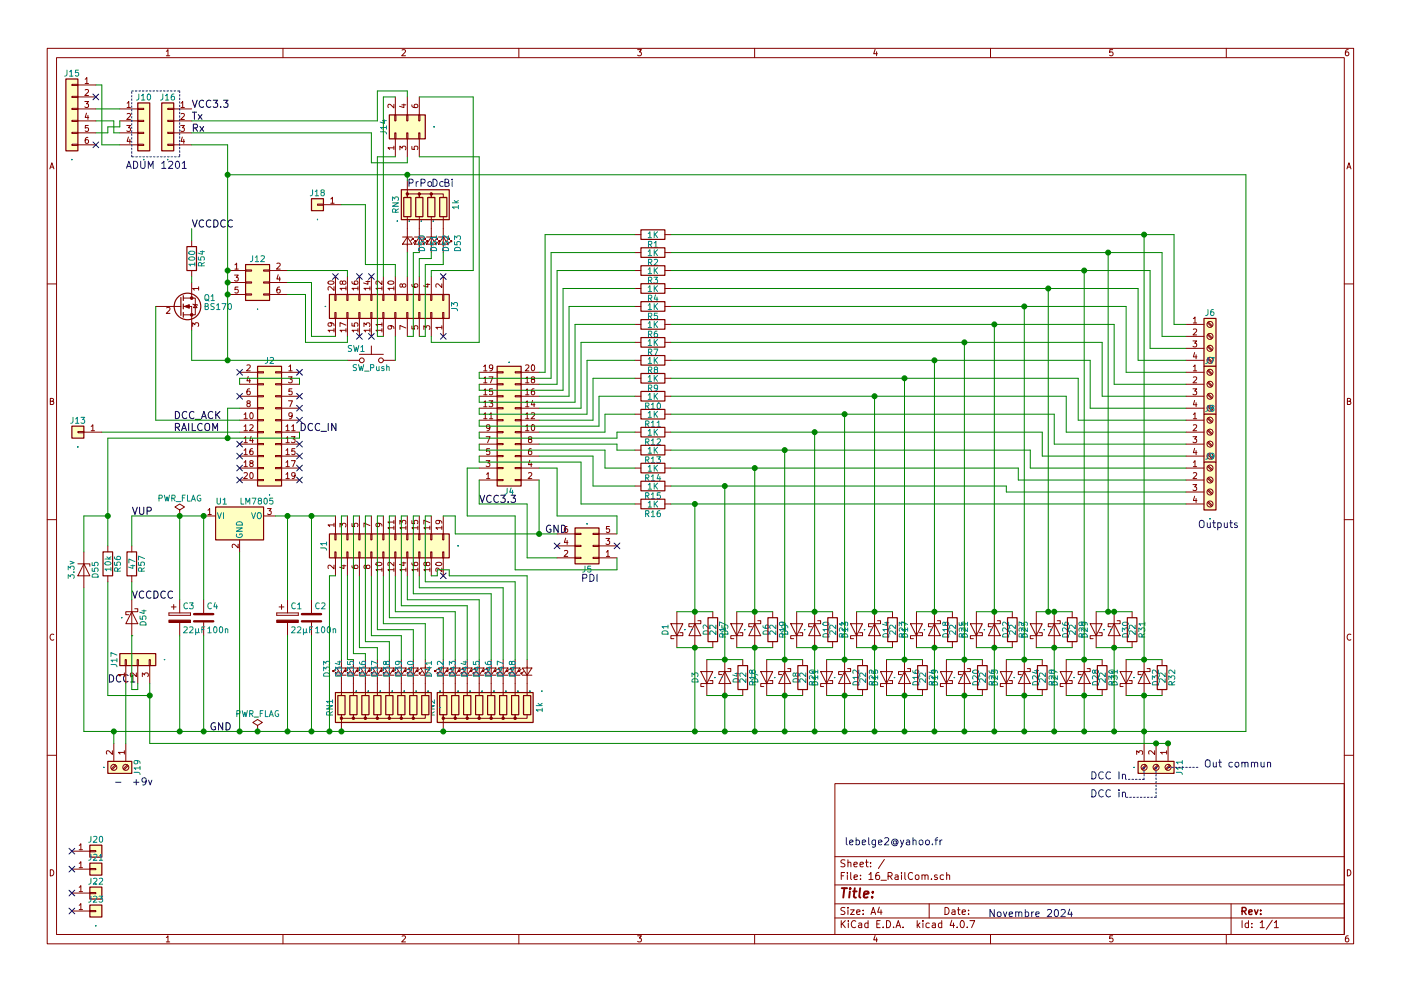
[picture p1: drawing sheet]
<svg xmlns="http://www.w3.org/2000/svg" width="297mm" height="210mm" viewBox="0 0 297 210" stroke-linecap="round" stroke-linejoin="round" font-family="sans-serif">
<g fill="none" stroke="#840000" stroke-width=".21">
<path d="M10 10.3h277v189.9h-277zM12 12.2h273v186.1h-273zM15.2 17.9h1.3v.3h-1.3zM16.5 18h3.8M18.1 16.8l.3-.3v1.2M18.1 19.1l.4-.1 .3 .3-.8 1h.8M18.1 17.7h.7M35.3 10.9l.3-.4v1.3M35.3 11.8h.7M60 10.3v1.9M85.2 10.6l.5-.1 .3 .4-.8 .9h.8M110 10.3v1.9"/>
<path d="M135.2 10.5h.8l-.4 .5 .3 .1 .1 .2-.1 .4-.2 .1-.5-.1M160 10.3v1.9M185.5 10.5l-.3 .9h.8M185.9 11v.8M210 10.3v1.9M235.9 10.5h-.6v.6h.6l.1 .5-.3 .2-.4-.1M260 10.3v1.9M285.9 10.5l-.4 .1-.2 .2-.1 .8 .3 .2 .4-.1 .1-.4-.1-.2-.4-.1-.3 .3M10.6 35.8l.4-1.3 .4 1.3M10.7 35.5h.6M15.2 30.6h1.3v.3h-1.3zM15.2 28.1h1.3v.2h-1.3z"/>
<path d="M15.2 25.5h1.3v.3h-1.3zM15.2 23h1.3v.2h-1.3zM15.2 20.4h1.3v.3h-1.3zM16.5 23.1h3.8M16.5 25.6h3.8M16.5 28.2h3.8M16.5 30.7h3.8M16.5 20.6h3.8M18 21.5h.8l-.5 .5 .4 .1v.6l-.2 .1-.5-.1M18.3 24l-.2 .9h.7M18.6 29.2h-.3l-.2 .3v.7l.2 .2 .4-.1-.1-.6-.3-.1-.2 .3M18.6 24.5v.8"/>
<path d="M18.7 26.6h-.6v.6h.6v.6l-.2 .1-.4-.1M25.4 23.1h3.8M25.4 25.6h3.8M25.4 28.2h3.8M25.4 30.7h3.8M26.9 26.6h.8l-.5 .5 .4 .1v.6l-.2 .1-.5-.1M26.9 21.9l.4-.4v1.3M26.9 24.2l.5-.1 .3 .3-.8 .9h.8M26.9 22.8h.8M27.2 29.1l-.3 .9h.8M27.5 29.6v.8M29.2 30.6h1.3v.3h-1.3z"/>
<path d="M29.2 28.1h1.3v.2h-1.3zM29.2 25.5h1.3v.3h-1.3zM29.2 23h1.3v.2h-1.3zM35.6 30.6h1.2v.3h-1.2zM35.6 28.1h1.2v.2h-1.2zM35.6 25.5h1.2v.3h-1.2zM35.6 23h1.2v.2h-1.2zM36.8 23.1h3.8M36.8 25.6h3.8M36.8 28.2h3.8M36.8 30.7h3.8M38.3 26.6h.8l-.4 .5 .3 .1v.6l-.1 .1-.6-.1"/>
<path d="M38.4 21.9l.3-.4v1.3M38.4 24.2l.5-.1 .2 .3-.8 .9h.8M38.4 22.8h.7M38.7 29.1l-.3 .9h.7M39 29.6v.8M83.5 31.4h-1.3l.4 .3M83.5 22.1v.8l-.9-.8-.4 .2 .1 .5M83.5 31v.7M83.7 28.2h.2v1.3h-.2zM83.7 24.4h.2v1.2h-.2zM83.8 20.6v3.8M83.8 29.5v3.8"/>
<path d="M84.8 31.8v-.8l.5 .4 .1-.3h.5l.2 .1-.2 .6M85.2 22.2h.9M85.6 22.1v.7l-.9-.3M86.2 28.2h.3v1.3h-.3zM86.2 24.4h.3v1.2h-.3zM86.4 38.3v3.6v-.8h2.5v.8v-.8h2.5v.8v-.8h2.6v.8M86.4 20.6v3.8M86.4 29.5v3.8M87.3 31.1v.6h.6v-.6h.6l.1 .1-.1 .5M87.3 22.2l.1 .4 .2 .2h.7l.3-.2-.1-.4h-.6l-.1 .4 .2 .2M88.8 28.2h.2v1.3h-.2zM88.8 24.4h.2v1.2h-.2z"/>
<path d="M88.9 20.6v3.8M88.9 29.5v3.8M285.6 35.8l.4-1.3 .4 1.3M285.7 35.5h.6M40.6 51v1.3M40.6 57.4v1.3M40.6 59.9v3.3M48.3 57.4h3.8M48.3 59.9h3.8M49.7 58.4h.8l-.4 .4 .4 .1v.6l-.2 .1-.6-.1M49.8 56.2l.4-.4v1.3M49.8 57.1h.7"/>
<path d="M52.1 59.8h1.2v.3h-1.2zM52.1 57.3h1.2v.2h-1.2zM55.9 59.8h1.2v.3h-1.2zM55.9 57.3h1.2v.2h-1.2zM57.1 57.4h3.9M57.1 59.9h3.9M58.7 55.9l.5-.1 .2 .4-.8 .9h.8M59 58.3l-.3 .9h.8M59.3 58.8v.8M67.3 43.3h1.3v.3h-1.3zM68.6 43.4h3.8M69.6 59.8a.76 .76 0 0 1 1.2 .2 .74 .74 0 0 1-1.3-.1z"/>
<path d="M70.1 42.2l.4-.3v1.2M70.1 43.1h.7M71.1 58.7v3.8M72.6 59.8l.3-.2 .3 .1 .2 .1-.2 .5h-.3l-.2-.1-.2-.5h-.3l-.1 .5 .3 .1 .2-.2M73.7 58.7v3.8M74.6 59.7l.1 .4 .2 .2h.7l.3-.2-.1-.4h-.6l-.1 .4 .2 .2M76.2 58.7v3.8M77.6 59.7h.8M78 59.6v.7l-.9-.3M78.7 58.7v3.8M81 59.6v.8l-.9-.8-.4 .2 .1 .5M81.3 58.7v3.8"/>
<path d="M82.3 59.8a.76 .76 0 0 1 1.2 .2 .74 .74 0 0 1-1.3-.1zM83.8 58.7v3.8M85.3 50.3h2.1M86.4 50.3l1 1.5h-2.1zM86.4 46v7.6M86.4 58.7v3.8M87.4 50.5h.2v.3v-.3l-.5 .5M87.9 51h.2v.3v-.3l-.5 .6M87.9 50.3h2M88.9 50.3l1 1.5h-2zM88.9 46v7.6M88.9 58.7v3.8"/>
<path d="M89.9 50.5h.3v.3v-.3l-.5 .5M90.4 51h.3v.3v-.3l-.5 .6M90.4 50.3h2.1M91.4 50.3l1.1 1.5h-2.1zM91.4 46v7.6M91.4 58.7v3.8M92.5 50.5h.2v.3v-.3l-.5 .5M93 51h.2v.3v-.3l-.5 .6M93 50.3h2M94 50.3l1 1.5h-2zM94 46v7.6M94 58.7v3.8"/>
<path d="M95 50.5h.2v.3v-.3l-.5 .5M95.5 51h.3v.3v-.3l-.6 .6M134.6 49.8h1.3M134.6 53.6h1.3M134.6 57.4h1.3M141 49.8h1.2M141 53.6h1.2M141 57.4h1.2M10 60.2h2M33 65h5.4M35.3 65.3l.5-.1 .2 .4-.7 .9h.7M38.9 65h1.7v5.1"/>
<path d="M38.9 63.2h1.7M40.6 63.2h.8v3.6h-2.5M40.8 69.3v-.8l.5 .4 .1-.4h.6l.1 .2-.1 .6M40.9 64.5l1 .3M41.4 64.6l.4 .7h-.8zM42.1 61.2h-1.3l.4 .4M42.1 60.9v.7M48.3 62.5h3.8M50.5 60.9h-.6l-.1 .6h.7v.5l-.2 .2-.5-.2M50.8 79h3.8M52.1 62.4h1.2v.2h-1.2zM52.3 77.5l.5-.1 .3 .4-.8 .9h.8"/>
<path d="M52.6 79.9l-.3 .9h.8M54.6 78.9h1.3v.2h-1.3zM55.9 62.4h1.2v.2h-1.2zM57.1 62.5h3.9M58.4 78.9h1.3v.2h-1.3zM59.3 60.9l-.4 .1-.1 .2-.1 .7 .2 .3 .5-.2-.1-.6h-.4l-.2 .2M59.7 79h3.8M61.2 80h.8l-.5 .4 .4 .1v.6l-.2 .1-.5-.1M61.2 77.8l.4-.4v1.3M61.2 78.7h.8M70.1 68.5l.2 .2v.4l-.7 .1-.1-.5 .3-.2h.7l.3 .4v.2M70.8 60.8v.8l-.9-.8-.4 .3 .1 .4"/>
<path d="M70.8 70.1h-1.3l.4 .3M70.8 69.7v.7M71 66.3h.2v1.3h-.2zM71 62.5h.2v1.2h-.2zM71.1 67.6v3.8M73.4 70.1h-1.3l.3 .3M73.4 69l-1.3-.6v.9M73.4 61.2h-1.3l.3 .3M73.4 60.8v.7M73.4 69.7v.7M73.5 66.3h.3v1.3h-.3zM73.5 62.5h.3v1.2h-.3z"/>
<path d="M73.7 67.6v3.8M73.7 76.4h2.5M74.6 68.5v.7h.6v-.7h.6l.1 .2-.1 .5M75.9 70.1h-1.3l.4 .3M75.9 61.2h-1.3l.4 .3M75.9 60.8v.7M75.9 69.7v.7M76.1 66.3h.2v1.3h-.2zM76.1 62.5h.2v1.2h-.2zM76.2 67.6v3.8M76.2 75.2h5.1M77.2 69.3v-.8l.4 .4 .1-.4h.6l.1 .2-.1 .6"/>
<path d="M78.4 70.1h-1.2l.3 .3M78.4 61.2h-1.2l.3 .3M78.4 60.8v.7M78.4 69.7v.7M78.6 66.3h.3v1.3h-.3zM78.6 62.5h.3v1.2h-.3zM78.7 67.6v3.8M78.7 73.4v1.8M81 70.1h-1.3l.4 .3M81 68.9h-1.3l.4 .3M81 61.2h-1.3l.4 .3M81 60.8v.7"/>
<path d="M81 68.5v.7M81 69.7v.7M81.2 66.3h.2v1.3h-.2zM81.2 62.5h.2v1.2h-.2zM81.3 67.6v3.8M81.3 76.4h2.5M82.8 69.1l.2 .2v.4l-.7 .1-.1-.5 .3-.2 .7 .1 .3 .3v.2M83.5 61.2h-1.3l.4 .3M83.5 60.8v.7M83.7 66.3h.2v1.3h-.2zM83.7 62.5h.2v1.2h-.2zM83.8 67.6v3.8"/>
<path d="M85.3 60.4l.3-.2 .3 .1 .2 .1-.1 .4-.4 .1-.2-.1-.2-.5h-.3v.6h.2l.2-.2M86.1 69.6l-1.3-.5v.8M86.2 66.3h.3v1.3h-.3zM86.2 62.5h.3v1.2h-.3zM86.4 67.6v3.8M87.3 69.2v.6h.6v-.6h.6l.1 .1-.1 .5M87.3 60.3l.1 .4 .2 .2h.7l.3-.2-.1-.4h-.6l-.1 .4 .2 .2M88.8 66.3h.2v1.3h-.2zM88.8 62.5h.2v1.2h-.2zM88.9 67.6v3.8M89.9 69.9v-.8l.4 .4 .1-.3h.6l.1 .1-.1 .6M90.3 60.3h.8"/>
<path d="M90.7 60.2v.7l-.9-.3M91.3 66.3h.3v1.3h-.3zM91.3 62.5h.3v1.2h-.3zM91.4 67.6v3.8M93.7 69.5h-1.3l.4 .3M93.7 60.2v.8l-.9-.8-.4 .2 .1 .5M93.7 69.1v.7M93.9 66.3h.2v1.3h-.2zM93.9 62.5h.2v1.2h-.2zM94 67.6v3.8M101.6 79h3.8M102.5 77.8l.4-.4v1.3"/>
<path d="M102.5 78.7h.8M103.7 80h.8l-.5 1.2M104.5 77.9l-.3 .3-.3-.1-.1-.6 .4-.1 .3 .2-.1 .8-.3 .3h-.2M105.4 78.9h1.3v.2h-1.3zM109.2 78.9h1.3v.2h-1.3zM110.5 79h3.8M111.4 77.5l.5-.1 .2 .4-.7 .9h.7M112.8 77.5l.1-.1a.67 .67 0 0 1 .5 .6 .67 .67 0 0 1-.5 .7l-.3-.5zM134.6 61.2h1.3M134.6 65h1.3M134.6 68.8h1.3M134.6 72.6h1.3"/>
<path d="M134.6 76.4h1.3M141 61.2h1.2M141 65h1.2M141 68.8h1.2M141 72.6h1.2M141 76.4h1.2M251.5 79h3.8M251.5 68.8h3.8M251.5 76.4h3.8M251.5 71.4h3.8M251.5 73.9h3.8M252.9 72.3h.8l-.4 .5 .4 .1v.6l-.2 .1-.6-.1"/>
<path d="M253 67.6l.4-.3v1.2M253 69.9l.5-.1 .2 .3-.8 1h.8M253 77.8l.4-.4v1.3M253 78.7h.7M253 68.5h.7M253.3 74.8l-.3 .9h.8M253.6 75.3v.8M256 76.1l.9 .9M256 73.6l.9 .8M256 71l.9 .9M256 68.5l.9 .8M256 78.7l.9 .8"/>
<path d="M256.2 75.9l.8 .9M256.2 73.4l.8 .8M256.2 70.9l.8 .8M256.2 68.3l.8 .9M256.2 78.5l.8 .8M285 60.2h2M10.7 85.1h.5l.1-.5-.6-.1v1.3h.5l.2-.4-.3-.3M16.5 91.6h1.3v.2h-1.3zM17.8 91.7h3.8M19.3 90.5l.4-.4v1.3M19.3 91.4h.7M50.8 81.5h3.8"/>
<path d="M50.8 84.1h3.8M50.8 86.6h3.8M50.8 89.1h3.8M50.8 91.7h3.8M50.8 94.2h3.8M50.8 96.8h3.8M50.8 99.3h3.8M51.7 87.9l.4-.3v1.2M51.7 90.5l.4-.4v1.3M51.7 93l.4-.3v1.2M51.7 95.5l.4-.3v1.3M51.7 98.1l.4-.4v1.3"/>
<path d="M51.7 88.8h.8M51.7 91.4h.8M51.7 93.9h.8M51.7 96.5h.8M51.7 99h.8M52.6 85.6l-.3-.3 .2-.2h.5v.3l-.5 .2-.2 .2 .1 .4 .2 .1h.2l.3-.3-.1-.3-.2-.1M52.9 82.5h-.3l-.2 .3-.1 .7 .3 .3 .4-.2-.1-.6h-.3l-.3 .2M52.9 80.4v.8M53 90.2l.4-.1 .3 .4-.8 .9h.8M53.1 87.7l.1-.1a.67 .67 0 0 1 .5 .6 .67 .67 0 0 1-.5 .6l-.2-.4zM53.2 98.3l-.2-.3 .1-.2h.5v.3l-.5 .2-.1 .2v.4l.2 .1h.2l.3-.3-.1-.3-.2-.1M53.2 92.6l-.2 .9h.7"/>
<path d="M53.5 95.2h-.3l-.2 .3v.7l.2 .3 .4-.2-.1-.6h-.3l-.2 .2M53.5 93.1v.8M54.6 99.2h1.3v.2h-1.3zM54.6 96.6h1.3v.3h-1.3zM54.6 94.1h1.3v.3h-1.3zM54.6 91.6h1.3v.2h-1.3zM54.6 89h1.3v.3h-1.3zM54.6 86.5h1.3v.2h-1.3zM54.6 83.9h1.3v.3h-1.3zM54.6 81.4h1.3v.3h-1.3zM58.4 99.2h1.3v.2h-1.3zM58.4 96.6h1.3v.3h-1.3z"/>
<path d="M58.4 94.1h1.3v.3h-1.3zM58.4 91.6h1.3v.2h-1.3zM58.4 89h1.3v.3h-1.3zM58.4 86.5h1.3v.2h-1.3zM58.4 83.9h1.3v.3h-1.3zM58.4 81.4h1.3v.3h-1.3zM59.7 81.5h3.8M59.7 84.1h3.8M59.7 86.6h3.8M59.7 89.1h3.8M59.7 91.7h3.8M59.7 94.2h3.8"/>
<path d="M59.7 96.8h3.8M59.7 99.3h3.8M60.6 90.5l.4-.4v1.3M60.6 93l.4-.3v1.2M60.6 95.5l.4-.3v1.3M60.6 98.1l.4-.4v1.3M60.6 91.4h.7M60.6 93.9h.7M60.6 96.5h.7M60.6 99h.7M61.2 85h.8l-.5 1.3M61.8 92.7h.8l-.5 .4 .4 .1v.6l-.2 .1-.5-.1"/>
<path d="M61.8 97.7h.8l-.5 1.3M61.8 90.5l.4-.4v1.3M61.8 91.4h.8M61.9 82.5h-.6l-.1 .6h.7v.5l-.2 .2-.5-.2M62 88.1l-.3 .3-.4-.1v-.6l.4-.1 .3 .2-.1 .7-.3 .3h-.3M62.5 95.2h-.6l-.1 .6h.7v.5l-.2 .2-.5-.2M101.6 81.5h3.8M101.6 84.1h3.8M101.6 86.6h3.8M101.6 89.1h3.8M101.6 91.7h3.8M101.6 94.2h3.8"/>
<path d="M101.6 96.8h3.8M101.6 99.3h3.8M102.5 87.9l.4-.3v1.2M102.5 85.4l.4-.4v1.3M102.5 82.8l.4-.3v1.3M102.5 80.3l.4-.3v1.2M102.5 88.8h.8M102.5 86.3h.8M102.5 83.8h.8M102.5 81.2h.8M103.1 97.7h.8l-.5 .5 .4 .1v.6l-.2 .1-.5-.1M103.1 92.7h.8l-.5 1.2"/>
<path d="M103.7 85h.8l-.5 .5 .4 .1v.6l-.2 .1-.5-.1M103.8 87.9l.3-.3v1.2M103.8 88.8h.7M103.8 95.2h-.6l-.1 .6h.7v.5l-.2 .2-.5-.2M103.9 90.6l-.3 .3-.3-.1-.1-.6 .4-.1 .3 .2-.1 .8-.3 .3h-.2M104.4 82.5h-.6v.6h.6v.5l-.2 .2-.4-.2M105.4 81.4h1.3v.3h-1.3zM105.4 83.9h1.3v.3h-1.3zM105.4 86.5h1.3v.2h-1.3zM105.4 89h1.3v.3h-1.3zM105.4 91.6h1.3v.2h-1.3zM105.4 94.1h1.3v.3h-1.3z"/>
<path d="M105.4 96.6h1.3v.3h-1.3zM105.4 99.2h1.3v.2h-1.3zM109.2 81.4h1.3v.3h-1.3zM109.2 83.9h1.3v.3h-1.3zM109.2 86.5h1.3v.2h-1.3zM109.2 89h1.3v.3h-1.3zM109.2 91.6h1.3v.2h-1.3zM109.2 94.1h1.3v.3h-1.3zM109.2 96.6h1.3v.3h-1.3zM109.2 99.2h1.3v.2h-1.3zM110.5 81.5h3.8M110.5 84.1h3.8"/>
<path d="M110.5 86.6h3.8M110.5 89.1h3.8M110.5 91.7h3.8M110.5 94.2h3.8M110.5 96.8h3.8M110.5 99.3h3.8M111.4 90.5l.4-.4v1.3M111.4 87.9l.4-.3v1.2M111.4 85.4l.4-.4v1.3M111.4 82.8l.4-.3v1.3M111.4 80.3l.4-.3v1.2M111.4 88.8h.7"/>
<path d="M111.4 91.4h.7M111.4 86.3h.7M111.4 83.8h.7M111.4 81.2h.7M112.3 93.2l-.3-.2 .1-.2h.6v.3l-.6 .1-.1 .2 .1 .4 .2 .1h.2l.3-.2-.1-.4-.2-.1M112.3 97.7l-.3 .9h.8M112.6 95.2h-.3l-.2 .3-.1 .7 .3 .3 .4-.2-.1-.6h-.3l-.3 .2M112.6 98.1v.9M112.6 87.7l.5-.1 .3 .3-.8 .9h.8M112.8 90.2l.1-.1a.67 .67 0 0 1 .5 .6 .67 .67 0 0 1-.5 .7l-.3-.5zM112.9 80.5l-.3-.2 .2-.3 .5 .1v.3l-.5 .1-.2 .2 .1 .4 .2 .1h.2l.3-.2-.1-.4-.2-.1M112.9 85l-.3 .9h.8"/>
<path d="M113.2 82.5h-.3l-.2 .3-.1 .7 .3 .3 .4-.2-.1-.6h-.3l-.3 .2M113.2 85.4v.9M134.6 84.1h1.3M134.6 91.7h1.3M134.6 99.3h1.3M134.6 80.3h1.3M134.6 87.9h1.3M134.6 95.5h1.3M141 84.1h1.2M141 91.7h1.2M141 99.3h1.2M141 80.3h1.2"/>
<path d="M141 87.9h1.2M141 95.5h1.2M251.5 81.5h3.8M251.5 84.1h3.8M251.5 86.6h3.8M251.5 89.1h3.8M251.5 91.7h3.8M251.5 94.2h3.8M251.5 96.8h3.8M251.5 99.3h3.8M252.9 82.5h.8l-.4 .5 .4 .1v.5l-.2 .2-.6-.2M252.9 92.7h.8l-.4 .4 .4 .1v.6l-.2 .1-.6-.1"/>
<path d="M253 80.1l.5-.1 .2 .3-.8 .9h.8M253 87.9l.4-.3v1.2M253 90.2l.5-.1 .2 .4-.8 .9h.8M253 98.1l.4-.4v1.3M253 88.8h.7M253 99h.7M253.3 85l-.3 .9h.8M253.3 95.1l-.3 .9h.8M253.6 85.4v.9M253.6 95.6v.9M256 86.3l.9 .8M256 83.7l.9 .9"/>
<path d="M256 81.2l.9 .8M256 96.4l.9 .9M256 93.9l.9 .8M256 91.4l.9 .8M256 88.8l.9 .9M256 99l.9 .8M256.2 86.1l.8 .8M256.2 83.6l.8 .8M256.2 81l.8 .9M256.2 96.3l.8 .8M256.2 93.7l.8 .9M256.2 91.2l.8 .8"/>
<path d="M256.2 88.6l.8 .9M256.2 98.8l.8 .8M285.7 85.1h.5l.1-.5-.6-.1v1.3h.5l.2-.4-.3-.3M10 110.3h2M16.5 119.6h2.5v.5M17.8 119.6l1.2 2.6h-2.5zM17.8 117.1v7.6M22.9 115.8v1.3M27.9 115.8v1.3M38.1 109.5h.1M38.1 108.2l1-.6-1-.7-1 .7 1 .6v1.3M43.2 109.5h2.5"/>
<path d="M44.1 108.2l.3-.3v1.3M44.1 109.2h.7M50.5 115.5v.8l-.9-.8-.4 .2 .1 .5M50.8 101.8h3.8M50.8 114.5v2.6M51.7 100.4l.5-.1 .3 .3-.8 .9h.8M53.1 100.4l.1-.1a.67 .67 0 0 1 .5 .6 .67 .67 0 0 1-.5 .6l-.2-.4zM54.6 101.7h1.3v.3h-1.3zM55.9 109.5h2.5M56.7 107.9h.8l-.4 .5 .4 .1v.5l-.2 .2-.6-.2M58.4 101.7h1.3v.3h-1.3zM59.7 101.8h3.8"/>
<path d="M60.6 100.6l.4-.3v1.2M60.6 101.5h.7M62.6 100.8l-.3 .3-.3-.1-.1-.6 .4-.1 .3 .2-.1 .7-.3 .3h-.2M70.8 111.4h-1.3l.4 .3M70.8 119.9v.8l-.9-.8-.4 .2 .1 .5M70.8 111v.7M71 113.3h.2v1.2h-.2zM71 117.1h.2v1.3h-.2zM71.1 109.5v3.8M71.1 118.4v3.8M72.1 111.8v-.8l.5 .4 .1-.3h.5l.2 .1-.2 .6M72.9 119.9v.7l-.9-.3"/>
<path d="M73.5 113.3h.3v1.2h-.3zM73.5 117.1h.3v1.3h-.3zM73.7 109.5v3.8M73.7 118.4v3.8M74.6 111.1v.6h.6v-.6h.6l.1 .1-.1 .5M76.1 113.3h.2v1.2h-.2zM76.1 117.1h.2v1.3h-.2zM76.2 109.5v3.8M76.2 118.4v3.8M78.4 111.5l-1.2-.5v.8M78.6 113.3h.3v1.2h-.3zM78.6 117.1h.3v1.3h-.3z"/>
<path d="M78.7 109.5v3.8M78.7 118.4v3.8M79.8 119.5a.76 .76 0 0 1 1.2 .2 .74 .74 0 0 1-1.3-.1zM80.2 111l.3 .2-.1 .4-.6 .1-.1-.5 .2-.2 .8 .1 .3 .3v.2M81.2 113.3h.2v1.2h-.2zM81.2 117.1h.2v1.3h-.2zM81.3 109.5v3.8M81.3 118.4v3.8M83.5 112h-1.3l.4 .3M83.5 110.8h-1.3l.4 .3M83.5 119.3v.8l-.9-.8-.4 .2 .1 .5M83.5 110.4v.7"/>
<path d="M83.5 111.6v.7M83.7 113.3h.2v1.2h-.2zM83.7 117.1h.2v1.3h-.2zM83.8 109.5v3.8M83.8 118.4v3.8M84.8 111.2v-.8l.5 .4 .1-.3h.5l.2 .1-.2 .6M85.2 119.4h.9M85.6 119.2v.8l-.9-.3M86.1 112h-1.3l.3 .3M86.1 111.6v.7M86.2 113.3h.3v1.2h-.3zM86.2 117.1h.3v1.3h-.3z"/>
<path d="M86.4 109.5v3.8M86.4 118.4v3.8M87.3 110.5v.6h.6v-.6h.6l.1 .1-.1 .5M87.3 119.4l.1 .4 .2 .2h.7l.3-.2-.1-.5-.6 .1-.1 .4 .2 .2M88.6 112h-1.3l.4 .3M88.6 111.6v.7M88.8 113.3h.2v1.2h-.2zM88.8 117.1h.2v1.3h-.2zM88.9 109.5v3.8M88.9 118.4v3.8M90.4 119.5l.3-.2h.3l.1 .2-.1 .5h-.3l-.3-.1-.1-.6h-.3l-.1 .6 .3 .1 .2-.2M91.1 112h-1.2l.3 .3"/>
<path d="M91.1 110.9l-1.2-.5v.8M91.1 111.6v.7M91.3 113.3h.3v1.2h-.3zM91.3 117.1h.3v1.3h-.3zM91.4 109.5v3.8M91.4 118.4v3.8M92.5 119.5a.76 .76 0 0 1 1.2 .2 .74 .74 0 0 1-1.3-.1zM92.9 110.4l.3 .2-.1 .4-.6 .1-.1-.5 .2-.2 .8 .1 .3 .3v.2M93.7 112h-1.3l.4 .3M93.7 111.6v.7M93.9 113.3h.2v1.2h-.2zM93.9 117.1h.2v1.3h-.2z"/>
<path d="M94 109.5v3.8M94 118.4v3.8M101.6 101.8h3.8M103.1 100.6l.4-.3v1.2M103.1 101.5h.8M105.4 101.7h1.3v.3h-1.3zM109.2 101.7h1.3v.3h-1.3zM110.5 101.8h3.8M112 100.4l.5-.1 .3 .3-.8 .9h.8M118.1 118.4h3.8M118.1 115.8h3.8M118.1 113.3h3.8"/>
<path d="M119.7 116.9l.4-.1 .3 .3-.8 1h.8M119.9 114.2l-.2 .9h.7M120.2 111.7l-.3 .1-.2 .2v.7l.2 .3 .4-.2-.1-.6h-.3l-.2 .2M120.2 114.6v.9M121.9 113.2h1.3v.2h-1.3zM121.9 115.7h1.3v.2h-1.3zM121.9 118.2h1.3v.3h-1.3zM125.7 113.2h1.3v.2h-1.3zM125.7 115.7h1.3v.2h-1.3zM125.7 118.2h1.3v.3h-1.3zM127 118.4h3.8M127 115.8h3.8"/>
<path d="M127 113.3h3.8M128.5 114.2h.8l-.5 .5 .4 .1v.6l-.2 .1-.5-.1M128.5 117.1l.4-.3v1.3M128.5 118.1h.8M129.2 111.7h-.6l-.1 .6h.7v.5l-.2 .2-.5-.2M134.6 103.1h1.3M134.6 106.9h1.3M141 103.1h1.2M141 106.9h1.2M251.5 101.8h3.8M251.5 106.9h3.8M251.5 104.4h3.8"/>
<path d="M252.9 102.8h.8l-.4 .5 .4 .1v.6l-.2 .1-.6-.1M253 100.4l.5-.1 .2 .3-.8 .9h.8M253.3 105.3l-.3 .9h.8M253.6 105.8v.8M256 106.6l.9 .8M256 104.1l.9 .8M256 101.5l.9 .9M256.2 106.4l.8 .9M256.2 103.9l.8 .8M256.2 101.3l.8 .9M285 110.3h2M11.4 134.6a.58 .58 0 0 0-.8 .6 .58 .58 0 0 0 .8 .5"/>
<path d="M22.9 122.2v1.2M26.5 139.9h.3v1.3h-.3zM27.9 129.8l1.3 2.5h-2.5zM27.9 122.2v1.2M27.9 127.2v7.7M28.6 129.2h.6v.6h-2.5v.6h.6M29.1 139.9h.2v1.3h-.2zM31.6 139.9h.3v1.3h-.3zM35.8 130v.6zM35.8 130.6h4.6zM35.8 130h4.6zM36.3 128.8h1"/>
<path d="M36.8 128.3v1M38.1 127.2v2.8M38.1 132.1v2.8M40.4 130v.6zM43.2 127.2v2.8M43.2 132.1v2.8M58.7 130v.6zM58.7 130.6h4.5zM58.7 130h4.5zM59.2 128.8h1M59.7 128.3v1M61 127.2v2.8"/>
<path d="M61 132.1v2.8M63.2 130v.6zM66 127.2v2.8M66 132.1v2.8M72.4 139.9v7.7M72.5 120h.9M74.6 120l.1 .4 .2 .2h.7l.3-.2-.1-.4h-.6l-.1 .4 .2 .2M74.9 139.9v7.7M77.5 139.9v7.7M77.7 120.1l.3-.2 .3 .1 .1 .1v.4l-.4 .1-.3-.1-.1-.5h-.3v.6h.2l.2-.2M80 139.9v7.7M81 120.9h-1.3l.4 .3"/>
<path d="M81 120.5v.7M82.5 139.9v7.7M83.5 120.9h-1.3l.4 .3M83.5 120.5v.7M85.1 139.9v7.7M86.1 120.9h-1.3l.3 .3M86.1 120.5v.7M87.6 139.9v7.7M88.6 120.9h-1.3l.4 .3M88.6 120.5v.7M90.2 139.9v7.7M91.1 120.9h-1.2l.3 .3"/>
<path d="M91.1 120.5v.7M93.7 120.5v.8l-.9-.8-.4 .2 .1 .5M94 139.9v7.7M96.5 139.9v7.7M99.1 139.9v7.7M101.6 139.9v7.7M104.1 139.9v7.7M106.7 139.9v7.7M109.2 139.9v7.7M111.8 139.9v7.7M142.2 132.3h2.6l-1.3 2.6zM143.5 129.8v7.6"/>
<path d="M144.1 134.2h.7v.7h-2.6v.6h.7M147.3 132.3l1.3 2.6h-2.6zM147.3 129.8v7.6M148 131.7h.6v.6h-2.6v.7h.7M149.9 139.9v7.7M151.1 129.8v1.3M151.1 136.1v1.3M153.7 139.9v7.7M154.9 132.3h2.6l-1.3 2.6zM156.2 129.8v7.6M156.8 134.2h.7v.7h-2.6v.6h.7M157.5 139.9v1.3"/>
<path d="M160 132.3l1.3 2.6h-2.6zM160 129.8v7.6M160.7 131.7h.6v.6h-2.6v.7h.7M162.6 139.9v7.7M163.8 129.8v1.3M163.8 136.1v1.3M166.4 139.9v7.7M167.6 132.3h2.6l-1.3 2.6zM168.9 129.8v7.6M169.5 134.2h.7v.7h-2.6v.6h.7M170.2 139.9v1.3M172.7 132.3l1.3 2.6h-2.6z"/>
<path d="M172.7 129.8v7.6M173.4 131.7h.6v.6h-2.6v.7h.7M175.3 139.9v7.7M176.5 129.8v1.3M176.5 136.1v1.3M179.1 139.9v7.7M180.3 132.3h2.6l-1.3 2.6zM181.6 129.8v7.6M182.2 134.2h.7v.7h-2.6v.6h.7M182.9 139.9v1.3M185.4 132.3l1.3 2.6h-2.6zM185.4 129.8v7.6"/>
<path d="M186.1 131.7h.6v.6h-2.6v.7h.7M188 139.9v7.7M189.2 129.8v1.3M189.2 136.1v1.3M191.8 139.9v7.7M193 132.3h2.6l-1.3 2.6zM194.3 129.8v7.6M194.9 134.2h.7v.7h-2.6v.6h.7M195.6 139.9v1.3M198.1 132.3l1.3 2.6h-2.6zM198.1 129.8v7.6M198.8 131.7h.6v.6h-2.6v.7h.7"/>
<path d="M200.7 139.9v7.7M201.9 129.8v1.3M201.9 136.1v1.3M204.5 139.9v7.7M205.7 132.3h2.6l-1.3 2.6zM207 129.8v7.6M207.6 134.2h.7v.7h-2.6v.6h.7M208.3 139.9v1.3M210.8 132.3l1.3 2.6h-2.6zM210.8 129.8v7.6M211.5 131.7h.6v.6h-2.6v.7h.7M213.4 139.9v7.7"/>
<path d="M214.6 129.8v1.3M214.6 136.1v1.3M217.2 139.9v7.7M218.4 132.3h2.6l-1.3 2.6zM219.7 129.8v7.6M220.3 134.2h.7v.7h-2.6v.6h.7M221 139.9v1.3M223.5 132.3l1.3 2.6h-2.6zM223.5 129.8v7.6M224.2 131.7h.6v.6h-2.6v.7h.7M226.1 139.9v7.7M227.3 129.8v1.3"/>
<path d="M227.3 136.1v1.3M229.9 139.9v7.7M231.1 132.3h2.6l-1.3 2.6zM232.4 129.8v7.6M233 134.2h.7v.7h-2.6v.6h.7M233.7 139.9v1.3M236.2 132.3l1.3 2.6h-2.6zM236.2 129.8v7.6M236.9 131.7h.6v.6h-2.6v.7h.7M238.8 139.9v7.7M240 129.8v1.3M240 136.1v1.3"/>
<path d="M242.6 139.9v7.7M246.4 139.9v1.3M286.4 134.6a.58 .58 0 0 0-.8 .6 .58 .58 0 0 0 .8 .5M23.8 159.3v.8l-.9-.8-.3 .2 .1 .5M24.1 157.7v3.8M26.4 159.6h-1.3l.4 .4M26.4 143.1h-1.3l.4 .4M26.4 142.8v.7M26.4 159.3v.7M26.7 141.2v3.8M26.7 157.7v3.8M28.9 142.8v.8l-.9-.8-.4 .2 .1 .5"/>
<path d="M29.2 141.2v3.8M30.2 143.6v-.8l.5 .4 .1-.4h.5l.1 .2-.1 .6M31.7 141.2v3.8M54.6 155.2h.1M54.6 153.9l1-.6-1-.7-1 .7 1 .6v1.3M71.1 142l-.5 .5v-.3v.3h.3M71.4 141.7h2l-1 1.6zM71.4 143.3h2M71.6 142.5l-.5 .5v-.3v.3h.3M73.7 142l-.5 .5v-.3v.3h.2M73.9 141.7h2l-1 1.6zM73.9 143.3h2"/>
<path d="M74.2 142.5l-.5 .5v-.3v.3h.2M76.2 142l-.5 .5v-.3v.3h.2M76.5 141.7h2l-1 1.6zM76.5 143.3h2M76.7 142.5l-.5 .5v-.3v.3h.3M78.7 142l-.5 .5v-.3v.3h.3M79 141.7h2l-1 1.6zM79 143.3h2M79.2 142.5l-.5 .5v-.3v.3h.3M81.3 142l-.5 .5v-.3v.3h.2M81.5 141.7h2.1l-1.1 1.6zM81.5 143.3h2.1"/>
<path d="M81.8 142.5l-.5 .5v-.3v.3h.2M83.8 142l-.5 .5v-.3v.3h.3M84.1 141.7h2l-1 1.6zM84.1 143.3h2M84.3 142.5l-.5 .5v-.3v.3h.3M86.4 142l-.5 .5v-.3v.3h.2M86.6 141.7h2l-1 1.6zM86.6 143.3h2M86.9 142.5l-.5 .5v-.3v.3h.2M88.9 142l-.5 .5v-.3v.3h.2M89.2 141.7h2l-1 1.6zM89.2 143.3h2"/>
<path d="M89.4 142.5l-.5 .5v-.3v.3h.3M90.2 151.6v.8h-2.6v-.8v.8h-2.5v-.8v.8h-2.6v-.8v.8h-2.5v-.8v.8h-2.5v-.8v.8h-2.6v-.8v.8h-2.5v-.8v3.6M92.7 142l-.5 .5v-.3v.3h.3M93 141.7h2l-1 1.6zM93 143.3h2M93.2 142.5l-.5 .5v-.3v.3h.3M95.2 142l-.5 .5v-.3v.3h.3M95.5 141.7h2l-1 1.6zM95.5 143.3h2M95.8 142.5l-.6 .5v-.3v.3h.3M97.8 142l-.5 .5v-.3v.3h.2M98 141.7h2.1l-1 1.6z"/>
<path d="M98 143.3h2.1M98.3 142.5l-.5 .5v-.3v.3h.2M100.3 142l-.5 .5v-.3v.3h.3M100.6 141.7h2l-1 1.6zM100.6 143.3h2M100.8 142.5l-.5 .5v-.3v.3h.3M102.9 142l-.5 .5v-.3v.3h.2M103.1 141.7h2.1l-1.1 1.6zM103.1 143.3h2.1M103.4 142.5l-.5 .5v-.3v.3h.2M105.4 142l-.5 .5v-.3v.3h.3M105.7 141.7h2l-1 1.6z"/>
<path d="M105.7 143.3h2M105.9 142.5l-.5 .5v-.3v.3h.3M107.9 142l-.5 .5v-.3v.3h.3M108.2 141.7h2l-1 1.6zM108.2 143.3h2M108.5 142.5l-.6 .5v-.3v.3h.3M110.5 142l-.5 .5v-.3v.3h.2M110.7 141.7h2.1l-1 1.6zM110.7 143.3h2.1M111 142.5l-.5 .5v-.3v.3h.2M111.8 151.6v.8h-2.6v-.8v.8h-2.5v-.8v.8h-2.6v-.8v.8h-2.5v-.8v.8h-2.5v-.8v.8h-2.6v-.8v.8h-2.5v-.8v3.6M148.6 142.5h2.5l-1.2 2.5z"/>
<path d="M150.5 144.4h.6v.6h-2.5v.7h.6M153.7 142.5l1.2 2.5h-2.5zM154.3 141.9h.6v.6h-2.5v.6h.6M157.5 146.3v1.3M161.3 142.5h2.5l-1.2 2.5zM163.2 144.4h.6v.6h-2.5v.7h.6M166.4 142.5l1.2 2.5h-2.5zM167 141.9h.6v.6h-2.5v.6h.6M170.2 146.3v1.3M174 142.5h2.5l-1.2 2.5zM175.9 144.4h.6v.6h-2.5v.7h.6M179.1 142.5l1.2 2.5h-2.5z"/>
<path d="M179.7 141.9h.6v.6h-2.5v.6h.6M182.9 146.3v1.3M186.7 142.5h2.5l-1.2 2.5zM188.6 144.4h.6v.6h-2.5v.7h.6M191.8 142.5l1.2 2.5h-2.5zM192.4 141.9h.6v.6h-2.5v.6h.6M195.6 146.3v1.3M199.4 142.5h2.5l-1.2 2.5zM201.3 144.4h.6v.6h-2.5v.7h.6M204.5 142.5l1.2 2.5h-2.5zM205.1 141.9h.6v.6h-2.5v.6h.6M208.3 146.3v1.3"/>
<path d="M212.1 142.5h2.5l-1.2 2.5zM214 144.4h.6v.6h-2.5v.7h.6M217.2 142.5l1.2 2.5h-2.5zM217.8 141.9h.6v.6h-2.5v.6h.6M221 146.3v1.3M224.8 142.5h2.5l-1.2 2.5zM226.7 144.4h.6v.6h-2.5v.7h.6M229.9 142.5l1.2 2.5h-2.5zM230.5 141.9h.6v.6h-2.5v.6h.6M233.7 146.3v1.3M237.5 142.5h2.5l-1.2 2.5zM239.4 144.4h.6v.6h-2.5v.7h.6"/>
<path d="M242.6 142.5l1.2 2.5h-2.5zM242.6 157.7v3.8M243.2 141.9h.6v.6h-2.5v.6h.6M244.8 159.3v.8l-.9-.8-.4 .2 .1 .5M245.1 157.7v3.8M246.4 146.3v1.3M247.3 159.6h-1.2l.3 .4M247.3 159.3v.7M247.6 157.7v3.8M10 160.2h2M16.8 179.4l.3-.4v1.3M24.5 162.3l-.9 .8"/>
<path d="M24.6 162.5l-.8 .8M27 162.3l-.8 .8M27.2 162.5l-.9 .8M177 166.3h108v32h-108zM241 160.1v-.8l.5 .4 .1-.4h.5l.2 .2-.2 .6M242.9 162.3l-.8 .8M243.1 162.5l-.9 .8M245.4 162.3l-.8 .8M245.6 162.5l-.8 .8M248 162.3l-.9 .8M248.2 162.5l-.9 .8M285 160.2h2"/>
<path d="M10.7 184.5a.65 .65 0 0 1 .7 .7 .65 .65 0 0 1-.7 .6zM15.2 180.6h3.8M15.2 184.4h3.8M15.2 189.5h3.8M15.2 193.3h3.8M16.8 183.2l.3-.4v1.3M16.8 188.3l.3-.4v1.3M16.8 192.1l.3-.4v1.3M16.8 180.3h.7M16.8 184.1h.7M16.8 189.2h.7M16.8 193h.7"/>
<path d="M19 180.5h1.3v.2h-1.3zM19 184.3h1.3v.2h-1.3zM19 189.4h1.3v.2h-1.3zM19 193.2h1.3v.2h-1.3zM35.3 198.9l.3-.4v1.3M35.3 199.8h.7M60 198.3v1.9M85.2 198.6l.5-.1 .3 .4-.8 .9h.8M110 198.3v1.9M135.2 198.5h.8l-.4 .5 .3 .1 .1 .2-.1 .4-.2 .1-.5-.1M160 198.3v1.9M177 194.8h108"/>
<path d="M177 191.8h108M177 187.8h108M177 181.8h108M178.4 195.3v1.5M178.4 185.8h.5M178.6 196l.6 .8M179.1 185.1h-.7v1.5M179.1 192.6l-.5-.1-.3 .3 .1 .3 .7 .4v.4l-.2 .1-.6-.1M179.1 182.5l-.5-.1-.3 .3 .1 .3 .7 .4v.4l-.2 .1-.6-.1M179.2 195.3l-.8 .9M179.7 185.1v.2M179.7 185.6v1"/>
<path d="M179.8 192.5v.2M179.8 183.1l.2-.2 .4 .1v.9M179.8 182.4v1.5M179.8 193v1M179.9 195.3v.2M179.9 195.8v1M180.3 193h.8l-.8 1h.8M180.4 185.1v1.3l.2 .2M181.1 183.4l.7-.1-.1-.3-.4-.1-.2 .2v.7h.6M181.1 186.1l.7-.1-.1-.3-.4-.1-.2 .2 .1 .7h.5M181.4 195.5a.71 .71 0 0 0-1 .5 .71 .71 0 0 0 .8 .8l.2-.1M181.6 193.5l.7-.1v-.3l-.4-.1-.3 .2 .1 .7h.6"/>
<path d="M182.1 195.9h.6v.9M182.3 183.4l.8-.1-.1-.3-.4-.1-.3 .2 .1 .7h.6M182.4 186.5v.1M182.4 185.7v.1M182.7 196.2l-.7 .3 .2 .3 .5-.1M183 193.9v.1M183 193.1v.1M183.5 182.9h.6M183.7 182.4v1.3l.4 .2M184 195.9l-.4-.1-.3 .3 .1 .6 .2 .1 .4-.1M184 195.3v1.5M184.2 185.5l.5-.4v1.5"/>
<path d="M184.2 186.6h.9M184.6 183.8v.1M184.6 183v.1M184.7 194l.4-1.5 .5 1.5M184.8 193.6h.7M185.5 198.5l-.3 .9h.8M185.9 199v.8M185.9 196h.5M186.4 185.1l-.5 .1a1.11 1.11 0 0 0-.1 1.3l.4 .1 .2-.1 .1-.5-.3-.3h-.4l-.2 .3M186.4 192.5l-.3 1h.9M186.6 195.3h-.7v1.5h.7M186.8 193v1"/>
<path d="M186.8 186.8h1.1M187.2 196.7v.1M187.5 182.3l-1.3 2M188 195.3a.76 .76 0 0 1 .8 .8 .76 .76 0 0 1-.8 .7zM188.3 185.9l.7-.1 .2-.2-.1-.3-.2-.2h-.6v1.5M188.6 185.9l.6 .7M189.5 196.7v.1M189.8 185.7h.6v.9M190 196.8l.4-1.5 .6 1.5M190.1 196.4h.7M190.4 186l-.7 .3 .2 .3 .5-.1M191.1 185.1v.2"/>
<path d="M191.1 185.6v1M191.5 196.7v.1M191.8 185.1v1.3l.2 .2M193.5 185.3a.71 .71 0 0 0-1 .5 .71 .71 0 0 0 .7 .8l.3-.1M194.1 185.7l.2-.1 .5 .1v.6l-.1 .2-.4 .1-.2-.1zM194.5 195.3v1.5M194.6 196.3l.4 .5M195 195.8l-.5 .6M195.5 185.7l.2-.1 .4 .1v.9M195.5 185.6v1M195.7 195.3v.2M195.7 195.8v1"/>
<path d="M196.1 185.8l.2-.2 .4 .1 .1 .9M197 191.8v3M197 195.9l-.4-.1-.3 .3 .1 .6 .2 .1 .4-.1M197.5 186.5v.1M197.7 195.9h.6v.9M198.3 196.2l-.7 .3 .2 .3 .5-.1M198.7 185.7l-.4-.1-.2 .2 .1 .2 .5 .2v.3h-.6M199.7 195.9l-.5-.1-.2 .3v.6l.2 .1 .5-.1M199.7 195.3v1.5M200.1 185.7l-.5-.1-.3 .3 .1 .6 .2 .1 .5-.1M200.4 192.5a.76 .76 0 0 1 .8 .8 .76 .76 0 0 1-.8 .7zM200.7 185.7l.2-.1 .4 .1v.9"/>
<path d="M200.7 185.1v1.5M201.8 195.2l-.4 1.1h1M201.9 193.1h.5l.1 .9M202.2 195.8v1M202.5 193.4l-.7 .3 .2 .3 .5-.1M202.9 196.7v.1M203 193h.6M203.2 192.5v1.3l.4 .2M203.8 195.4l.1-.1a.8 .8 0 0 1 .6 .8 .8 .8 0 0 1-.6 .7 .97 .97 0 0 1-.1-1.4zM204 193.5l.7-.1-.1-.3-.4-.1-.2 .2 .1 .7h.5M205.1 196.7v.1M205.4 193.9v.1"/>
<path d="M205.4 193.1v.1M205.6 195.3h1.1l-.7 1.5M210 198.3v1.9M235.9 198.5h-.6v.7l.6-.1 .1 .5-.3 .2-.4-.1M260 198.3v1.9M261 191.8v6.5M263.3 195.3v1.5M264.7 195.9l-.4-.1-.3 .3 .1 .6 .2 .1 .4-.1M264.7 195.3v1.5M265.4 196.7v.1M265.4 195.9v.1M267.2 195.8l.4-.5v1.5"/>
<path d="M267.2 196.8h.8M269.7 195.2l-1.2 2M270.2 195.8l.4-.5v1.5M270.2 196.8h.8M285.7 184.5a.65 .65 0 0 1 .7 .7 .65 .65 0 0 1-.7 .6zM285.9 198.5l-.4 .1-.2 .3-.1 .7 .3 .2 .4-.1 .1-.4-.1-.2-.4-.1-.3 .3"/>
<circle cx="76.7" cy="76.4" r=".51"/>
<circle cx="80.8" cy="76.4" r=".51"/>
<circle cx="256.5" cy="68.8" r=".63"/>
<circle cx="256.5" cy="76.4" r=".63"/>
<circle cx="256.5" cy="73.9" r=".63"/>
<circle cx="256.5" cy="79" r=".63"/>
<circle cx="256.5" cy="71.4" r=".63"/>
<circle cx="256.5" cy="81.5" r=".63"/>
<circle cx="256.5" cy="89.1" r=".63"/>
<circle cx="256.5" cy="84.1" r=".63"/>
<circle cx="256.5" cy="96.8" r=".63"/>
<circle cx="256.5" cy="94.2" r=".63"/>
<circle cx="256.5" cy="99.3" r=".63"/>
<circle cx="256.5" cy="91.7" r=".63"/>
<circle cx="256.5" cy="86.6" r=".63"/>
<circle cx="256.5" cy="106.9" r=".63"/>
<circle cx="256.5" cy="104.4" r=".63"/>
<circle cx="256.5" cy="101.8" r=".63"/>
<circle cx="24.1" cy="162.8" r=".63"/>
<circle cx="26.7" cy="162.8" r=".63"/>
<circle cx="242.6" cy="162.8" r=".63"/>
<circle cx="245.1" cy="162.8" r=".63"/>
<circle cx="247.6" cy="162.8" r=".63"/>
</g>
<path d="M263.3 193.3l.8-.1 .1-.2-.1-.3-.2-.2h-.6v1.5M263.7 193.3l.5 .7M264.8 193.5l.7-.1-.1-.3-.4-.1-.2 .2v.7h.6M266 193l.3 1 .4-1M267.3 193.9v.1M267.3 193.1v.1" fill="none" stroke="#840000" stroke-width=".3"/>
<path d="M178.5 188.4h1.1M179 188.4l-.2 2M180.2 189.1l-.2 1.3M180.3 188.4l-.1 .2 .2-.1-.1-.1-.1 .2M180.9 189.1h.7M181.2 188.4l-.2 1.8 .1 .1 .4 .1M182.4 188.4l-.2 1.8 .2 .2M183.2 189.8l.9-.2v-.4l-.6-.1-.3 .3v.9h.7M184.9 190.3v.1M185.1 189.2l-.1 .2-.1-.1 .2-.1-.1 .2" fill="none" stroke="#840000" stroke-width=".41"/>
<g fill="#ffffc2" stroke="#ffffc2" stroke-width=".21">
<path d="M54.6 77.7h5.1v25.4h-5.1z"/>
<path d="M69.8 62.5h25.4v5.1h-25.4z"/>
<path d="M105.4 77.7h5.1v25.4h-5.1z"/>
<path d="M69.8 113.3h25.4v5.1h-25.4z"/>
<path d="M121.9 112h5.1v7.6h-5.1z"/>
<path d="M255.3 67.6h2.5v10.1h-2.5z"/>
<path d="M255.3 77.7h2.5v10.2h-2.5z"/>
<path d="M255.3 87.9h2.5v10.1h-2.5z"/>
<path d="M255.3 98h2.5v10.2h-2.5z"/>
<path d="M45.7 107.6h10.2v6.9h-10.2z"/>
<path d="M241.3 161.5h7.6v2.6h-7.6z"/>
<path d="M52.1 56.1h5v7.6h-5z"/>
<path d="M34.3 21.8h2.5v10.2h-2.5z"/>
<path d="M29.2 21.8h2.5v10.2h-2.5z"/>
<path d="M66 42.2h2.6v2.5h-2.6z"/>
<path d="M14 16.8h2.5v15.2h-2.5z"/>
<path d="M92.7 146.9h20.3v6.4h-20.3z"/>
<path d="M71.1 146.9h20.3v6.4h-20.3z"/>
<path d="M85.1 40.3h10.1v6.3h-10.1z"/>
<path d="M82.5 24.4h7.7v5.1h-7.7z"/>
<path d="M22.9 161.5h5v2.6h-5z"/>
<path d="M25.4 138.7h7.6v2.5h-7.6z"/>
<path d="M19 179.3h2.6v2.6h-2.6z"/>
<path d="M19 183.1h2.6v2.6h-2.6z"/>
<path d="M19 188.2h2.6v2.5h-2.6z"/>
<path d="M19 192h2.6v2.6h-2.6z"/>
<path d="M15.2 90.4h2.6v2.6h-2.6z"/>
</g>
<g fill="none" stroke="#840000" stroke-width=".25">
<path d="M14 16.8h2.5v15.2h-2.5zM29.2 21.8h2.5v10.2h-2.5zM34.3 21.8h2.5v10.2h-2.5zM82.5 24.4h7.7v5.1h-7.7zM39.6 52.3h2.1v5.1h-2.1zM52.1 56.1h5v7.6h-5zM66 42.2h2.6v2.5h-2.6zM85.1 40.3h10.1v6.3h-10.1zM85.6 41.9h1.5v4.1h-1.5zM88.1 41.9h1.6v4.1h-1.6zM90.7 41.9h1.5v4.1h-1.5zM93.2 41.9h1.5v4.1h-1.5z"/>
<path d="M135.9 48.8h5.1v2h-5.1zM135.9 52.6h5.1v2h-5.1zM135.9 56.4h5.1v2h-5.1zM38.4 63.1v3.8M38.9 62.7v1M38.9 64.5v1M38.9 66.3v1M54.6 77.7h5.1v25.4h-5.1zM69.8 62.5h25.4v5.1h-25.4zM105.4 77.7h5.1v25.4h-5.1zM135.9 60.2h5.1v2h-5.1zM135.9 64h5.1v2h-5.1z"/>
<path d="M135.9 67.8h5.1v2h-5.1zM135.9 71.6h5.1v2.1h-5.1zM135.9 75.4h5.1v2.1h-5.1zM135.9 79.2h5.1v2.1h-5.1zM255.3 67.6h2.5v10.1h-2.5zM255.3 77.7h2.5v10.2h-2.5zM15.2 90.4h2.6v2.6h-2.6zM135.9 83.1h5.1v2h-5.1zM135.9 86.9h5.1v2h-5.1zM135.9 90.7h5.1v2h-5.1zM135.9 94.5h5.1v2h-5.1zM135.9 98.3h5.1v2h-5.1z"/>
<path d="M255.3 87.9h2.5v10.1h-2.5zM255.3 98h2.5v10.2h-2.5zM21.8 117.1h2.1v5.1h-2.1zM26.9 117.1h2.1v5.1h-2.1zM45.7 107.6h10.2v6.9h-10.2zM69.8 113.3h25.4v5.1h-25.4zM121.9 112h5.1v7.6h-5.1zM135.9 102.1h5.1v2h-5.1zM135.9 105.9h5.1v2h-5.1zM25.4 138.7h7.6v2.5h-7.6zM150.1 131.1h2v5h-2zM162.8 131.1h2v5h-2z"/>
<path d="M175.5 131.1h2v5h-2zM188.2 131.1h2v5h-2zM200.9 131.1h2v5h-2zM213.6 131.1h2v5h-2zM226.3 131.1h2v5h-2zM239 131.1h2v5h-2zM71.1 146.9h20.3v6.4h-20.3zM71.6 147.6h1.6v4h-1.6zM74.2 147.6h1.5v4h-1.5zM76.7 147.6h1.5v4h-1.5zM79.2 147.6h1.6v4h-1.6zM81.8 147.6h1.5v4h-1.5z"/>
<path d="M84.3 147.6h1.6v4h-1.6zM86.9 147.6h1.5v4h-1.5zM89.4 147.6h1.5v4h-1.5zM92.7 146.9h20.3v6.4h-20.3zM93.2 147.6h1.5v4h-1.5zM95.8 147.6h1.5v4h-1.5zM98.3 147.6h1.5v4h-1.5zM100.8 147.6h1.6v4h-1.6zM103.4 147.6h1.5v4h-1.5zM105.9 147.6h1.5v4h-1.5zM108.5 147.6h1.5v4h-1.5zM111 147.6h1.5v4h-1.5z"/>
<path d="M156.5 141.2h2v5.1h-2zM169.2 141.2h2v5.1h-2zM181.9 141.2h2v5.1h-2zM194.6 141.2h2v5.1h-2zM207.3 141.2h2v5.1h-2zM220 141.2h2v5.1h-2zM232.7 141.2h2v5.1h-2zM245.4 141.2h2v5.1h-2zM19 179.3h2.6v2.6h-2.6zM22.9 161.5h5v2.6h-5zM241.3 161.5h7.6v2.6h-7.6zM19 183.1h2.6v2.6h-2.6z"/>
<path d="M19 188.2h2.6v2.5h-2.6zM19 192h2.6v2.6h-2.6z"/>
<circle cx="39.8" cy="65" r="2.82"/>
</g>
<g fill="none" stroke="#008484" stroke-width=".21">
<path d="M14.2 14.9l-.1 1-.4 .2M14.8 15.2l.3-.3v1.2M14.8 16.1h.7M16.6 14.9h-.6v.6h.6v.5l-.1 .1-.5-.1M29.4 20v1l-.4 .2M34.5 20v1l-.5 .2M36.9 20h-.4l-.2 .3v.7l.2 .2 .5-.1-.1-.6-.4-.1-.2 .3M15.2 33.8v.1M30 20.3l.4-.3v1.2M30 21.2h.7M30.5 33.8v.1M31.3 20.1l.2-.1a.67 .67 0 0 1 .4 .6 .67 .67 0 0 1-.4 .6l-.3-.5z"/>
<path d="M35.1 20.3l.3-.3v1.2M35.1 21.2h.7M35.6 33.8v.1M80.7 28h1l.2 .4M81.1 25.6h.8M81.5 25.4v.8l-.9-.3M81.9 27h-1.2l.3 .4M81.9 26.7v.7M92 26.9h.1M40.1 54.7a.76 .76 0 0 1 1.2 .2 .74 .74 0 0 1-1.3-.1zM40.1 53.4a.69 .69 0 0 1 1.2 .3 .74 .74 0 0 1-1.3-.1zM41.3 56.1h-1.3l.4 .3"/>
<path d="M41.3 55.7v.7M42.1 54.5v.6l.5 .1v-.7h.6l.1 .2-.1 .5M42.5 53.4h.8M42.7 56.4l-.1-.6-.4-.1-.1 .7h1.2M42.9 53.2v.8l-.9-.3M43.3 55.7l-.6 .4M53.6 54.2l-.1 1.1-.4 .2M54.1 54.6l.4-.4v1.3M54.1 55.5h.7M55.3 54.4l.5-.2 .3 .4-.8 .9h.8M66.3 40.3l-.1 1-.4 .2M66.8 40.6l.4-.3v1.2"/>
<path d="M66.8 41.5h.7M67.3 46.5v.1M68.3 40.8l-.3-.2 .1-.3 .6 .1v.3l-.6 .2-.1 .2 .1 .3 .2 .1h.2l.3-.2-.1-.4-.2-.1M83.2 43h1.3l-1.3 .8h1.3M83.2 42.6v-.8l.5 .4 .1-.4h.6l.1 .2-.1 .6M83.9 45l-.1-.6h-.5l-.1 .6h1.3M84.2 46.9h.1M84.5 44.3l-.6 .4M86.7 46.9h.1M88.7 51.3v.6l.6 .1v-.7h.6l.1 .2-.1 .5M88.8 52.7a.69 .69 0 0 1 .8-.2 .69 .69 0 0 1 .4 .7h-1.3zM88.8 50.2a.76 .76 0 0 1 1.2 .3 .74 .74 0 0 1-1.3-.2z"/>
<path d="M89.3 46.9h.1M91.3 51.3v.6l.6 .1v-.7h.5l.2 .2-.2 .5M91.3 52.7a.69 .69 0 0 1 .8-.2 .69 .69 0 0 1 .5 .7h-1.3zM91.8 46.9h.1M92.6 50.4h-1.3l.3 .3M92.6 50v.7M93.8 51.3v.6l.6 .1v-.7h.6l.1 .2-.1 .5M93.9 52.7a.69 .69 0 0 1 .8-.2 .69 .69 0 0 1 .4 .7h-1.3zM95.1 50v.8l-.9-.8-.4 .3 .1 .4M95.9 43h1.3M96.3 42.5l.5 .5M96.4 51.3v.6l.6 .1v-.7h.5l.1 .2-.1 .5"/>
<path d="M96.4 50.8v-.8l.5 .5 .1-.4h.5l.1 .2-.1 .5M96.4 52.7a.69 .69 0 0 1 .8-.2 .69 .69 0 0 1 .4 .7h-1.2zM97.2 43.9h-1.3l.4 .4M97.2 43.6v.7M97.2 42.5l-.5 .4M137.4 49.5l.4-.3v1.2M137.4 53.3l.4-.3v1.2M137.4 57.1l.4-.3v1.3M137.4 50.4h.8M137.4 54.2h.8M137.4 58.1h.8M137.5 51.9l.6-.1 .1-.5-.7-.1v1.3"/>
<path d="M137.5 55.7l.6-.1 .1-.5-.7-.1v1.3M137.5 59.5l.6-.1 .1-.5-.7-.1v1.3M137.8 51.9l.4 .6M137.8 55.7l.4 .6M137.8 59.5l.4 .6M138.6 58.8h.8l-.4 .5 .4 .1v.6l-.2 .1-.6-.1M138.7 51.6l.4-.4v1.3M138.7 55.1l.5-.1 .2 .4-.8 .9h.8M138.7 52.5h.7M138.7 49.2v1.2M138.7 53v1.2M138.7 56.8v1.3"/>
<path d="M138.9 49.7l.5 .7M138.9 53.5l.5 .7M138.9 57.3l.5 .8M139.4 49.2l-.7 .7M139.4 53l-.7 .7M139.4 56.8l-.7 .7M43.5 62.7l.2-.2 .4 .1 .2 .7a.42 .42 0 0 1-.2 .4 .42 .42 0 0 1-.5 0l-.2-.4zM43.5 65l.6-.1v-.4l-.6-.1v1.3h.5l.2-.5-.3-.2M43.7 63.5l.6 .4M44.8 62.9l.3-.4v1.3M44.8 63.8h.7M45.4 64.5h-.6v.4a.54 .54 0 0 1 .6 .7l-.2 .1-.5-.1"/>
<path d="M45.9 64.8l.4-.4v1.3M45.9 65.7h.7M47.1 64.4h.8l-.5 1.3M48.5 64.5l.1-.1a.67 .67 0 0 1 .5 .6 .67 .67 0 0 1-.5 .7l-.2-.5zM54.6 65.6v.1M56.7 75.8v1.1l-.5 .2M57.3 75.9l.5-.1 .2 .4-.8 .9h.8M68.9 65h.2M74.5 73.3h-.6v.5a.54 .54 0 0 1 .6 .6l-.2 .2-.5-.1M75 73.3l.3 1.3 .2-.9 .3 .9 .3-1.3M75.6 77.4h-.6l-.1 .4a.54 .54 0 0 1 .6 .7l-.1 .1h-.5M76 77.4l.3 1.2 .3-.9 .2 .9 .3-1.2"/>
<path d="M76.5 73.7l.4-.4v1.3M76.5 74.6h.7M77.3 78.7h1M78.6 78l.6-.1v-.4l-.6-.1v1.2M79.8 77.8l.1 .8h.3l.2-.1M80.4 77.8v.8M81.4 77.8h-.3l-.2 .1 .1 .3 .4 .1v.3h-.5M82 77.9l.2-.1h.3v.8M82 77.4v1.2M95.7 65.5h1.1l.2 .4M95.7 65v-.8l.5 .4 .1-.4h.6l.1 .2-.1 .6M107.9 76.8v.1"/>
<path d="M137.4 61l.4-.4v1.3M137.4 64.8l.4-.4v1.3M137.4 68.6l.4-.4v1.3M137.4 72.4l.4-.4v1.3M137.4 76.2l.4-.4v1.3M137.4 61.9h.8M137.4 65.7h.8M137.4 69.5h.8M137.4 73.3h.8M137.4 77.1h.8M137.5 63.3l.6-.1 .1-.5-.7-.1v1.3M137.5 67.1l.6-.1 .1-.5-.7-.1v1.3"/>
<path d="M137.5 70.9l.6-.1 .1-.4-.7-.1v1.2M137.5 74.7l.6-.1 .1-.4-.7-.1v1.2M137.5 78.5h.6l.1-.5-.7-.1v1.2M137.8 63.3l.4 .6M137.8 67.1l.4 .6M137.8 70.9l.4 .6M137.8 74.7l.4 .6M137.8 78.5l.4 .6M138.6 74.1h.9l-.6 1.2M138.7 60.6v1.3M138.7 64.4v1.3M138.7 68.2v1.3"/>
<path d="M138.7 72v1.3M138.7 75.8v1.3M138.7 79.6v1.3M138.9 61.1l.5 .8M138.9 64.9l.5 .8M138.9 68.8l.5 .7M138.9 72.6l.5 .7M138.9 76.4l.5 .7M138.9 78.4l-.2-.2 .1-.2h.6v.3l-.6 .2-.1 .2 .1 .3 .1 .1h.3l.2-.2v-.4l-.2-.1M139 62.6l-.3 .9h.8M139.3 70.3h-.4l-.1 .3-.1 .7 .2 .2 .5-.1-.1-.6-.4-.1-.2 .3M139.3 63v.9"/>
<path d="M139.4 66.4h-.6l-.1 .6h.7v.6l-.2 .1-.5-.1M139.4 60.6l-.7 .7M139.4 64.4l-.7 .7M139.4 68.2l-.7 .7M139.4 72l-.7 .7M139.4 75.8l-.7 .7M139.4 79.6l-.7 .8M256.1 65.7v1l-.5 .2M256.1 75.8v1.1l-.5 .2M256.5 79.5v.1M256.6 75.8h.8l-.5 1.3M257.3 65.7h-.4l-.2 .3v.7l.2 .2 .4-.1v-.6h-.4l-.2 .2"/>
<path d="M15.5 88.5l-.1 1.1-.4 .2M16 88.9l.4-.4v1.3M16 89.8h.7M16.5 94.8v.1M17.2 88.5h.8l-.5 .5 .4 .1v.6l-.2 .1-.5-.1M136.9 86.2l.6-.1v-.5l-.6-.1v1.3M136.9 90l.6-.1v-.5l-.6-.1v1.3M136.9 93.8l.6-.1v-.5l-.6-.1v1.3M136.9 97.6l.6-.1v-.5l-.6-.1v1.3M137.2 86.2l.4 .6M137.2 90l.4 .6M137.2 93.8l.4 .6"/>
<path d="M137.2 97.6l.4 .6M137.4 80l.4-.4v1.3M137.4 83.8l.4-.3v1.2M137.4 87.6l.4-.3v1.2M137.4 91.4l.4-.3v1.2M137.4 95.2l.4-.3v1.3M137.4 99.1l.4-.4v1.3M137.4 80.9h.8M137.4 84.7h.8M137.4 88.5h.8M137.4 92.3h.8M137.4 96.2h.8"/>
<path d="M137.4 100h.8M137.5 82.3h.6l.1-.5-.7-.1v1.3M137.8 82.3l.4 .7M138.1 85.8l.4-.3v1.3M138.1 89.7l.4-.4v1.3M138.1 93.5l.4-.4v1.3M138.1 97.3l.4-.4v1.3M138.1 86.8h.7M138.1 90.6h.7M138.1 94.4h.7M138.1 98.2h.7M138.7 83.5v1.2"/>
<path d="M138.7 87.3v1.2M138.7 91.1v1.2M138.7 94.9v1.3M138.7 98.7v1.3M138.9 80.2l.5 .7M138.9 84l.5 .7M138.9 87.8l.5 .7M138.9 91.6l.5 .7M138.9 95.4l.5 .8M138.9 99.2l.5 .8M139.2 96.9h.8l-.4 .5 .4 .1v.6l-.2 .1-.6-.1M139.3 89.7l.4-.4v1.3"/>
<path d="M139.3 93.2l.5-.1 .2 .4-.8 .9h.8M139.3 90.6h.7M139.4 82.2l-.2 .3-.4-.1v-.6l.4-.1 .2 .2v.7l-.3 .4h-.3M139.4 85.6l.2-.1a.67 .67 0 0 1 .4 .6 .67 .67 0 0 1-.4 .7l-.3-.5zM139.4 83.5l-.7 .7M139.4 87.3l-.7 .7M139.4 91.1l-.7 .7M139.4 94.9l-.7 .7M139.4 98.7l-.7 .7M256.1 86v1.1l-.5 .2M256.1 96.2v1l-.5 .2M256.5 89.7v.1"/>
<path d="M256.5 99.8v.2M256.9 86.5l-.2-.2v-.2h.6v.3l-.5 .2-.1 .2v.3l.2 .2h.2l.3-.3-.1-.3-.2-.2M257.4 96.7l-.3 .2h-.3l-.1-.6 .4-.1 .3 .2-.1 .7-.3 .3h-.2M14.9 119.1l.8 .3-.8 .3M19.5 119.3v.7h.6v-.7h.6l.1 .2-.1 .5M22.3 118.6h1.2M22.3 119.3a.76 .76 0 0 1 1.2 .3 .74 .74 0 0 1-1.2-.1zM22.7 118.1l.4 .5M23.5 118.1l-.5 .4M24.3 119.3v.6l.6 .1v-.7h.5l.2 .2-.2 .5M24.3 118.2v.3l.3 .2h.7l.3-.2-.2-.4-.6 .1v.3l.2 .2M28.2 119.8v.8l-.9-.3"/>
<path d="M28.6 119.1l-1.3-.5v.9M29.4 119.3v.6l.5 .1v-.7h.6l.1 .2-.1 .5M30.6 118.5l-1.2-.5v.8M33.7 105.7l.6-.1 .1-.4-.7-.2v1.3M34.8 105l.4 1.3 .2-.9 .2 .9 .3-1.3M36.4 105.7l.6-.1 .1-.4-.7-.2v1.3M36.7 105.7l.4 .6M37.4 106.4h1M38.7 105.6h.4M39.3 105h-.6v1.3M39.8 105v1.3h.6M40.6 106.3l.4-1.3 .4 1.3"/>
<path d="M40.7 105.9h.6M42.5 105.1a.59 .59 0 0 0-.7 .6 .59 .59 0 0 0 .7 .5l.1-.4h-.3M46 105.7v1l.3 .3h.2l.2-.3v-1M46.1 108.8l.4 1.3 .4-1.3M47.3 106l.4-.3v1.3M47.3 107h.7M47.4 108.8v1.3M50.1 112h1.3l-1.3 .7h1.3M50.2 113.3a.59 .59 0 0 0 .5 .7 .59 .59 0 0 0 .6-.7h-.5v.2M50.2 110.9a.69 .69 0 0 1 .7-.2 .69 .69 0 0 1 .5 .7h-1.3zM51.1 105.7v1.3h.6M52.1 107v-1.3l.5 .9 .4-.9v1.3"/>
<path d="M53.3 108.8l.4 1.3 .5-1.3M53.4 105.7h.9l-.6 1.3M54.6 109l.2-.2h.4l.2 .8a.42 .42 0 0 1-.2 .4 .42 .42 0 0 1-.5 0l-.1-.4zM55 106.2l-.3-.2 .1-.3 .6 .1v.3l-.6 .2-.1 .2 .1 .3 .2 .2h.2l.2-.3v-.4l-.2-.1M56.1 105.8l.1-.1a.67 .67 0 0 1 .5 .6 .67 .67 0 0 1-.5 .7l-.2-.5zM57.1 104.9v.1M57.8 105.7h-.6v.6h.6v.5l-.1 .2-.5-.2M68 116.3h1l.2 .4M69.2 115.3h-1.2l.3 .4M69.2 115v.7M97.1 115.8h.1M107.5 103.6v1.1l-.5 .2"/>
<path d="M108.4 103.5l-.3 .9h.7M108.7 104v.9M124.5 111.1v.1M136.9 101.4l.6-.1v-.5l-.6-.1v1.3M136.9 105.2l.6-.1v-.5l-.6-.1v1.3M136.9 109l.6-.1v-.4l-.6-.1v1.2M137.2 101.4l.4 .6M137.2 105.2l.4 .6M137.2 109l.4 .6M137.4 102.9l.4-.4v1.3M137.4 106.7l.4-.4v1.3M137.4 103.8h.8"/>
<path d="M137.4 107.6h.8M138.1 101.1l.4-.4v1.3M138.1 104.9l.4-.4v1.3M138.1 108.7l.4-.3v1.2M138.1 102h.7M138.1 105.8h.7M138.1 109.6h.7M138.7 102.5v1.3M138.7 106.3v1.3M138.9 103l.5 .8M138.9 106.9l.5 .7M139.4 102.5l-.7 .7"/>
<path d="M139.4 106.3l-.7 .7M139.6 100.7l-.3 .9h.8M139.9 108.4h-.4l-.1 .3-.1 .7 .2 .2 .5-.1-.1-.6-.4-.1-.2 .3M139.9 101.1v.9M140 104.5h-.6l-.1 .6h.7v.6l-.2 .1-.5-.1M256.5 110v.1M14.5 122.7v-.8l.4 .5 .1-.4h.6l.1 .2-.1 .5M14.5 120.9v-.8l.4 .4 .1-.3h.6l.1 .1-.1 .6M15.6 121.4h.1M19.5 120.6v.6h.6v-.6h.6l.1 .1-.1 .5M19.6 122a.69 .69 0 0 1 .8-.2 .69 .69 0 0 1 .4 .6h-1.3zM23.5 120.7h-1.2l.3 .4"/>
<path d="M23.5 120.4v.7M24.8 139l-1.3-.6v.9M24.8 139.7v.7M24.9 121.2v-.6l-.5-.1-.1 .7h1.3M25.6 120.5l-.7 .4M25.8 131.1h.1M27.7 120h.9M29.7 130.7v.6l.6 .1v-.7h.5l.2 .2-.2 .5M29.7 132.1a.69 .69 0 0 1 .8-.2 .69 .69 0 0 1 .5 .7h-1.3zM30 121.2l-.1-.6-.4-.1-.1 .7h1.2M30.1 129.6h.9M30.5 129.4v.8l-.9-.3"/>
<path d="M30.6 120.5l-.6 .4M34.8 139.9h.2M39 133.1l.5-.1 .2 .3-.8 1h.8M39.8 128a.56 .56 0 0 0-.8 .5 .56 .56 0 0 0 .8 .6M40.2 127.9h.8l-.5 .5 .4 .1v.6l-.2 .1-.5-.1M40.2 133.1l.5-.1 .2 .3-.8 1h.8M41.5 133.4v1.3M42.1 134.1l.2 .2M42.1 133.4l-.1 .8-.3 .1-.2-.2M42.8 133.6h.4M43.4 133h-.6v1.3M44.1 133.3l.3-.3v1.3"/>
<path d="M44.1 134.3h.7M44.8 128a.56 .56 0 0 0-.7 .5 .56 .56 0 0 0 .7 .6M45.4 133.1l.2-.1a.67 .67 0 0 1 .4 .6 .67 .67 0 0 1-.4 .7l-.3-.5zM45.6 127.8l-.3 .9h.8M45.9 128.3v.9M46.6 133.1l.2-.1a.67 .67 0 0 1 .4 .6 .67 .67 0 0 1-.4 .7l-.3-.5zM47.8 133.5l.2-.1 .3 .1v.8M47.8 133.4v.9M61.8 133.1l.5-.1 .3 .3-.8 1h.8M62.6 128a.56 .56 0 0 0-.8 .5 .56 .56 0 0 0 .8 .6M63.1 133.1l.5-.1 .2 .3-.8 1h.8M63.1 128.3l.4-.4v1.3"/>
<path d="M63.1 129.2h.7M64.3 133.4v1.3M64.9 134.1l.2 .2M64.9 133.4v.8l-.4 .1-.2-.2M65.7 133.6h.4M66.3 133h-.6v1.3M66.9 133.3l.4-.3v1.3M66.9 134.3h.7M67.7 128a.56 .56 0 0 0-.8 .5 .56 .56 0 0 0 .8 .6M68.2 128l.5-.1 .2 .4-.8 .9h.8M68.2 133.1l.2-.1a.67 .67 0 0 1 .5 .6 .67 .67 0 0 1-.5 .7l-.3-.5zM69.5 133.1l.1-.1a.67 .67 0 0 1 .5 .6 .67 .67 0 0 1-.5 .7l-.2-.5z"/>
<path d="M70.6 133.5l.2-.1 .3 .1 .1 .8M70.6 133.4v.9M124 120.1v1.1l-.5 .2M125.2 120.1h-.6v.6h.6v.6l-.1 .1-.5-.1M140.4 134.1a.69 .69 0 0 1 .8-.2 .69 .69 0 0 1 .4 .6h-1.2zM141.6 133h-1.2l.3 .3M141.6 132.6v.7M145.1 133.6h.2M146.6 133.6h.1M149.1 134.1a.69 .69 0 0 1 .8-.2 .69 .69 0 0 1 .4 .6h-1.2zM150.3 132.6v.8l-.9-.8-.3 .2 .1 .5M151.8 133.9v.7l-.9-.7-.4 .2 .1 .5"/>
<path d="M151.8 132.6v.8l-.9-.8-.4 .3 .1 .4M153.1 132.7v.6h.5v-.6h.6l.1 .1-.1 .5M153.1 134.1a.69 .69 0 0 1 .8-.2 .69 .69 0 0 1 .4 .6h-1.2zM153.2 135.1l-.1-.6h-.4l-.1 .6h1.2M153.8 133.6h-1.2l.3 .3M153.8 132.5l-1.2-.6v.9M153.8 134.4l-.6 .4M153.8 133.2v.7M157.8 133.6h.2M159.3 133.6h.1M161.8 132.7v.4l.3 .2h.7l.2-.2-.1-.4h-.6v.4l.2 .2M161.8 134.1a.69 .69 0 0 1 .8-.2 .69 .69 0 0 1 .4 .6h-1.2z"/>
<path d="M164.5 133.9v.7l-.9-.7-.4 .2 .1 .5M164.5 132.6v.8l-.9-.8-.4 .3 .1 .4M165.8 132l.2 .2v.4l-.6 .1-.1-.5 .2-.2h.7l.3 .4v.2M165.8 134.1a.69 .69 0 0 1 .8-.2 .69 .69 0 0 1 .4 .6h-1.2zM165.9 135.1l-.1-.6h-.4l-.1 .6h1.2M166.3 132.6l.2 .2v.4l-.6 .1-.1-.5 .2-.2 .7 .1 .3 .3v.2M166.5 133.6h-1.2l.3 .3M166.5 134.4l-.6 .4M166.5 133.2v.7M170.5 133.6h.2M172 133.6h.1M174.5 134.7a.69 .69 0 0 1 .8-.2 .69 .69 0 0 1 .4 .6h-1.2z"/>
<path d="M174.5 132.2a.76 .76 0 0 1 1.2 .2 .74 .74 0 0 1-1.2-.1zM175.7 133.6h-1.2l.3 .3M175.7 133.2v.7M177.2 133.9v.7l-.9-.7-.4 .2 .1 .5M177.2 132.6v.8l-.9-.8-.4 .3 .1 .4M178.5 132.8v-.8l.4 .4 .1-.4h.6l.1 .2-.1 .6M178.5 134.7a.69 .69 0 0 1 .8-.2 .69 .69 0 0 1 .4 .6h-1.2zM178.6 135.1l-.1-.6h-.4l-.1 .6h1.2M179.2 133.2v.8l-.9-.8-.3 .2 .1 .5M179.2 132.4h-1.2l.3 .3M179.2 134.4l-.6 .4M179.2 132v.7"/>
<path d="M179.7 133.6h-1.2l.3 .3M179.7 133.2v.7M183.2 133.6h.2M184.7 133.6h.1M187.2 134.7a.69 .69 0 0 1 .8-.2 .69 .69 0 0 1 .4 .6h-1.2zM187.6 132.1h.8M188 131.9v.8l-.9-.3M188.4 133.6h-1.2l.3 .3M188.4 133.2v.7M189.9 133.9v.7l-.9-.7-.4 .2 .1 .5M189.9 132.6v.8l-.9-.8-.4 .3 .1 .4M190.7 132.8v-.8l.4 .4 .1-.4h.6l.1 .2-.1 .6"/>
<path d="M191.2 134.7a.69 .69 0 0 1 .8-.2 .69 .69 0 0 1 .4 .6h-1.2zM191.3 135.1l-.1-.6h-.4l-.1 .6h1.2M191.9 133.2v.8l-.9-.8-.3 .2 .1 .5M191.9 134.4l-.6 .4M192.4 133.6h-1.2l.3 .3M192.4 132.5l-1.2-.6v.9M192.4 133.2v.7M195.9 133.6h.2M197.4 133.6h.1M199.9 134.7a.69 .69 0 0 1 .8-.2 .69 .69 0 0 1 .4 .6h-1.2zM200.4 132.2l.3-.2h.3l.1 .2-.1 .5h-.3l-.2-.1-.2-.6h-.3v.7h.2l.2-.2M201.1 133.6h-1.2l.3 .3"/>
<path d="M201.1 133.2v.7M202.6 133.9v.7l-.9-.7-.4 .2 .1 .5M202.6 132.6v.8l-.9-.8-.4 .3 .1 .4M203.4 132v.7h.5v-.7h.6l.1 .2-.1 .5M203.9 134.7a.69 .69 0 0 1 .8-.2 .69 .69 0 0 1 .4 .6h-1.2zM204 135.1l-.1-.6h-.4l-.1 .6h1.2M204.6 133.2v.8l-.9-.8-.3 .2 .1 .5M204.6 134.4l-.6 .4M205.1 133.2v.8l-.9-.8-.3 .2 .1 .5M205.1 132.4h-1.2l.3 .3M205.1 132v.7M208.6 133.6h.2"/>
<path d="M210.1 133.6h.1M212.6 134.7a.69 .69 0 0 1 .8-.2 .69 .69 0 0 1 .4 .6h-1.2zM213.8 133.2v.8l-.9-.8-.3 .2 .1 .5M213.8 132v.8l-.9-.8-.3 .2 .1 .5M215.3 133.9v.7l-.9-.7-.4 .2 .1 .5M215.3 132.6v.8l-.9-.8-.4 .3 .1 .4M216.6 132v.7h.5v-.7h.6l.1 .2-.1 .5M216.6 134.7a.69 .69 0 0 1 .8-.2 .69 .69 0 0 1 .4 .6h-1.2zM216.7 135.1l-.1-.6h-.4l-.1 .6h1.2M217.3 133.2v.8l-.9-.8-.3 .2 .1 .5M217.3 132.5l-1.2-.6v.9M217.3 134.4l-.6 .4"/>
<path d="M217.8 133.2v.8l-.9-.8-.3 .2 .1 .5M221.3 133.6h.2M222.8 133.6h.1M225.3 132.1v.4l.3 .2h.7l.2-.2-.1-.5-.6 .1v.4l.2 .2M225.3 134.7a.69 .69 0 0 1 .8-.2 .69 .69 0 0 1 .4 .6h-1.2zM226.5 133.2v.8l-.9-.8-.3 .2 .1 .5M228 133.9v.7l-.9-.7-.4 .2 .1 .5M228 132.6v.8l-.9-.8-.4 .3 .1 .4M229.3 132l.2 .2v.4l-.6 .1-.1-.5 .2-.2h.7l.3 .4v.2M229.3 134.7a.69 .69 0 0 1 .8-.2 .69 .69 0 0 1 .4 .6h-1.2zM229.4 135.1l-.1-.6h-.4l-.1 .6h1.2M229.8 132l.2 .2v.4l-.6 .1-.1-.5 .2-.2h.7l.3 .4v.2"/>
<path d="M230 133.2v.8l-.9-.8-.3 .2 .1 .5M230 134.4l-.6 .4M230.5 133.2v.8l-.9-.8-.3 .2 .1 .5M234 133.6h.2M235.5 133.6h.1M238 134v-.8l.5 .4 .1-.3h.5l.1 .1-.1 .6M238.1 132.1a.69 .69 0 0 1 1.1 .3 .74 .74 0 0 1-1.2-.1zM238.2 134.5a.67 .67 0 0 1 .7 0 .67 .67 0 0 1 .3 .6h-1.2zM240.7 133.9v.7l-.9-.7-.4 .2 .1 .5M240.7 132.6v.8l-.9-.8-.4 .3 .1 .4M241.5 134v-.8l.4 .4 .1-.3h.6l.1 .1-.1 .6M242.1 135.1l-.1-.6h-.4l-.1 .6h1.2"/>
<path d="M242.7 132.4h-1.2l.3 .3M242.7 134.4l-.6 .4M242.7 132v.7M23.5 141h1.1l.2 .5M24.8 140.1h-1.3l.4 .3M50.2 151.4h.6l.1-.5-.7-.1v1.2M51.4 150.8l.3 1.2 .2-.9 .2 .9 .4-1.2M52.9 151.4h.6l.1-.5-.7-.1v1.2M53.2 151.4l.4 .6M53.9 152.1h1M55.2 151.4h.4M55.8 150.8h-.6v1.2"/>
<path d="M56.3 150.8v1.2h.6M57.1 152l.4-1.2 .4 1.2M57.2 151.7h.6M59 150.8a.59 .59 0 0 0-.7 .6 .59 .59 0 0 0 .7 .6l.1-.5h-.2M68.6 142.3v-.8l.5 .5 .1-.4h.5l.2 .2-.2 .5M68.6 141.1v-.8l.5 .4 .1-.3h.5l.2 .1-.2 .6M68.7 143a.69 .69 0 0 1 .7-.2 .69 .69 0 0 1 .5 .7h-1.3zM69.2 149.7h1.3l-1.3 .7h1.3M69.9 151.7l-.1-.6-.5-.1-.1 .7h1.3M70.5 148.8h-1.3l.4 .4M70.5 151l-.6 .4M70.5 148.5v.7"/>
<path d="M71.1 142.3v-.8l.5 .5 .1-.4h.6l.1 .2-.1 .5M71.3 142.8a.67 .67 0 0 1 .8 0 .67 .67 0 0 1 .3 .7h-1.3zM71.6 140.4h.8M72 140.3v.7l-.9-.3M73.7 142.3v-.8l.5 .5 .1-.4h.5l.2 .2-.2 .5M73.7 140.4v.6h.6v-.6h.5l.2 .1-.2 .5M73.7 143a.69 .69 0 0 1 .8-.2 .69 .69 0 0 1 .5 .7h-1.3zM75.5 146.6h.1M76.2 142.3v-.8l.5 .5 .1-.4h.6l.1 .2-.1 .5M76.2 140.4l.1 .4 .2 .2h.7l.3-.2-.1-.4h-.6l-.1 .4 .2 .2M76.4 142.8a.67 .67 0 0 1 .8 0 .67 .67 0 0 1 .3 .7h-1.3zM78 146.6h.1"/>
<path d="M78.8 142.3v-.8l.4 .5 .1-.4h.6l.1 .2-.1 .5M78.8 143a.69 .69 0 0 1 .8-.2 .69 .69 0 0 1 .4 .7h-1.2zM80 140.8l-1.2-.5v.8M80.5 146.6h.2M81.3 142.3v-.8l.5 .5 .1-.4h.5l.2 .2-.2 .5M81.4 143a.69 .69 0 0 1 .7-.2 .69 .69 0 0 1 .5 .7h-1.3zM81.8 140.5l.3-.2 .3 .1 .2 .1-.2 .5h-.3l-.2-.1-.2-.5h-.3v.5l.2 .1 .2-.2M83.1 146.6h.1M83.8 142.3v-.8l.5 .5 .1-.4h.6l.1 .2-.1 .5M84 142.8a.67 .67 0 0 1 .8 0 .67 .67 0 0 1 .3 .7h-1.3zM84.4 140.3l.2 .2v.4l-.7 .1-.1-.5 .3-.2 .7 .1 .3 .3v.2M85.6 146.6h.2"/>
<path d="M86.4 143a.69 .69 0 0 1 .8-.2 .69 .69 0 0 1 .5 .7h-1.3zM86.4 140.5a.76 .76 0 0 1 1.3 .2 .74 .74 0 0 1-1.3-.1zM86.8 141.7h.9M87.2 141.5v.7l-.9-.2M88.2 146.6h.1M90.4 142.8a.67 .67 0 0 1 .7 0 .67 .67 0 0 1 .4 .7h-1.3zM90.6 141.7h.9M90.7 146.6h.1M90.8 149.7h1.3l-1.3 .7h1.3M91 141.5v.7l-.9-.2M91.5 140.7h-1.3l.4 .3M91.5 140.3v.7"/>
<path d="M91.5 151.7l-.1-.6-.5-.1-.1 .7h1.3M92.1 148.5v.7l-.9-.7-.4 .2 .1 .5M92.1 151l-.6 .4M92.8 143a.69 .69 0 0 1 .8-.2 .69 .69 0 0 1 .4 .7h-1.3zM93.1 141.7h.9M93.2 146.6h.2M93.2 150.1h.2M93.6 141.5v.7l-.9-.2M94 140.3v.8l-.9-.8-.4 .2 .1 .5M95.3 141.1v-.8l.5 .4 .1-.3h.5l.1 .1-.1 .6M95.5 142.8a.67 .67 0 0 1 .7 0 .67 .67 0 0 1 .3 .7h-1.2zM95.7 141.7h.8"/>
<path d="M96.1 141.5v.7l-.9-.2M97.1 146.6h.1M97.9 143a.69 .69 0 0 1 .7-.2 .69 .69 0 0 1 .5 .7h-1.3zM98.2 140.4h.9M98.2 141.7h.9M98.7 141.5v.7l-1-.2M98.7 140.3v.7l-1-.3M99.6 146.6h.1M100.4 140.4v.6h.5v-.6h.6l.1 .1-.1 .5M100.5 142.8a.67 .67 0 0 1 .8 0 .67 .67 0 0 1 .3 .7h-1.2zM100.8 141.7h.8M101.2 141.5v.7l-.9-.2"/>
<path d="M102.1 146.6h.2M102.9 140.4v.4l.3 .2h.7l.3-.2-.2-.4h-.6v.4l.2 .2M102.9 143a.69 .69 0 0 1 .8-.2 .69 .69 0 0 1 .5 .7h-1.3zM103.3 141.7h.9M103.7 141.5v.7l-.9-.2M104.7 146.6h.1M105.6 142.8a.67 .67 0 0 1 .8 0 .67 .67 0 0 1 .3 .7h-1.3zM105.8 141.7h.9M106.3 141.5v.7l-.9-.2M106.7 140.8l-1.3-.5v.8M107.2 146.6h.1M108 143a.69 .69 0 0 1 .8-.2 .69 .69 0 0 1 .4 .7h-1.2z"/>
<path d="M108.4 141.7h.8M108.5 140.5l.3-.2 .3 .1 .1 .1v.4l-.4 .1-.2-.1-.2-.5h-.3v.6h.2l.2-.2M108.8 141.5v.7l-.9-.2M109.8 146.6h.1M112.3 146.6h.1M113.7 149.7h1.3M114.1 149.2l.5 .5M114.8 146.6h.2M115 150.6h-1.3l.3 .4M115 150.3v.7M115 149.2l-.5 .4M146.7 143.6v-.8l.5 .4 .1-.4h.6l.1 .2-.1 .6"/>
<path d="M146.8 144.2a.69 .69 0 0 1 .7-.2 .69 .69 0 0 1 .5 .7h-1.3zM151.5 143.8h.1M152.9 143.8h.2M155.5 144.2a.69 .69 0 0 1 .8-.2 .69 .69 0 0 1 .4 .7h-1.3zM155.8 142.9h.9M156.3 142.7v.8l-1-.3M158.1 144v.8l-.9-.8-.3 .2 .1 .5M158.1 142.8v.8l-.9-.8-.3 .2 .1 .5M159.4 142.4l.3-.2h.3l.2 .2-.1 .4-.4 .1-.2-.1-.2-.6h-.3v.6l.2 .1 .2-.3M159.5 144.2a.69 .69 0 0 1 .7-.2 .69 .69 0 0 1 .5 .7h-1.3zM159.6 145.3l-.1-.6-.5-.1-.1 .7h1.3M160.2 143.7h-1.3l.4 .4"/>
<path d="M160.2 144.6l-.6 .4M160.2 143.4v.7M160.7 143.3l-1.3-.6v.9M164.2 143.8h.1M165.6 143.8h.2M168.2 144.2a.69 .69 0 0 1 .8-.2 .69 .69 0 0 1 .4 .7h-1.3zM168.7 143l.2-.2h.4l.1 .2-.1 .4-.4 .1-.2-.1-.2-.6h-.3v.6l.2 .1 .3-.2M170.8 144v.8l-.9-.8-.3 .2 .1 .5M170.8 142.8v.8l-.9-.8-.3 .2 .1 .5M171.7 142.3a.76 .76 0 0 1 1.2 .3 .74 .74 0 0 1-1.3-.1zM172.2 144.8a.69 .69 0 0 1 .7-.2 .69 .69 0 0 1 .5 .7h-1.3zM172.3 145.3l-.1-.6-.5-.1-.1 .7h1.3"/>
<path d="M172.9 143.4v.8l-.9-.8-.4 .2 .1 .5M172.9 144.6l-.6 .4M173.4 143.7h-1.3l.4 .4M173.4 142.5h-1.3l.4 .4M173.4 142.2v.7M173.4 143.4v.7M176.9 143.8h.1M178.3 143.8h.2M180.9 144.8a.69 .69 0 0 1 .8-.2 .69 .69 0 0 1 .4 .7h-1.3zM182.1 143.7h-1.3l.4 .4M182.1 142.2v.7l-.9-.7-.4 .2 .1 .5M182.1 143.4v.7"/>
<path d="M183.5 144v.8l-.9-.8-.3 .2 .1 .5M183.5 142.8v.8l-.9-.8-.3 .2 .1 .5M184.8 142.2v.6l.6 .1v-.7h.6l.1 .2-.1 .5M184.9 144.8a.69 .69 0 0 1 .7-.2 .69 .69 0 0 1 .5 .7h-1.3zM185 145.3l-.1-.6-.5-.1-.1 .7h1.3M185.6 143.4v.8l-.9-.8-.4 .2 .1 .5M185.6 142.2v.7l-.9-.7-.4 .2 .1 .5M185.6 144.6l-.6 .4M186.1 143.7h-1.3l.4 .4M186.1 143.4v.7M189.6 143.8h.1M191 143.8h.2"/>
<path d="M193.5 142.3l.1 .3 .2 .2 .7 .1 .3-.3-.1-.4-.6 .1-.1 .3 .2 .3M193.6 144.8a.69 .69 0 0 1 .8-.2 .69 .69 0 0 1 .4 .7h-1.3zM194.8 143.7h-1.3l.4 .4M194.8 143.4v.7M196.2 144v.8l-.9-.8-.3 .2 .1 .5M196.2 142.8v.8l-.9-.8-.3 .2 .1 .5M197.4 142.3h.9M197.6 144.8a.69 .69 0 0 1 .7-.2 .69 .69 0 0 1 .5 .7h-1.3zM197.7 145.3l-.1-.6-.5-.1-.1 .7h1.3M197.8 142.1v.8l-.9-.3M198 142.2l.3 .2-.1 .4h-.6l-.1-.4 .2-.2h.8l.3 .3v.3M198.3 143.4v.8l-.9-.8-.4 .2 .1 .5"/>
<path d="M198.3 144.6l-.6 .4M198.8 143.7h-1.3l.4 .4M198.8 143.4v.7M202.3 143.8h.1M203.7 143.8h.2M206.3 144.8a.69 .69 0 0 1 .8-.2 .69 .69 0 0 1 .4 .7h-1.3zM206.3 142.3a.76 .76 0 0 1 1.2 .3 .74 .74 0 0 1-1.3-.1zM207.5 143.4v.8l-.9-.8-.4 .2 .1 .5M208.9 144v.8l-.9-.8-.3 .2 .1 .5M208.9 142.8v.8l-.9-.8-.3 .2 .1 .5M209.7 142.3l.1 .3 .2 .2 .7 .1 .3-.3-.2-.4-.6 .1v.3l.2 .3M210.2 142.9v-.7l.5 .4 .1-.4h.6l.1 .2-.1 .5"/>
<path d="M210.3 144.8a.69 .69 0 0 1 .7-.2 .69 .69 0 0 1 .5 .7h-1.3zM210.4 145.3l-.1-.6-.5-.1-.1 .7h1.3M211 143.4v.8l-.9-.8-.4 .2 .1 .5M211 144.6l-.6 .4M211.5 143.4v.8l-.9-.8-.4 .2 .1 .5M215 143.8h.1M216.4 143.8h.2M219 144.8a.69 .69 0 0 1 .8-.2 .69 .69 0 0 1 .4 .7h-1.3zM219.3 142.3h.9M219.8 142.1v.8l-1-.3M220.2 143.4v.8l-.9-.8-.4 .2 .1 .5M221.6 144v.8l-.9-.8-.3 .2 .1 .5"/>
<path d="M221.6 142.8v.8l-.9-.8-.3 .2 .1 .5M222.9 142.4l.3-.2h.3l.2 .2-.1 .4-.4 .1-.2-.1-.2-.6h-.3v.6l.2 .1 .2-.3M223 144.8a.69 .69 0 0 1 .7-.2 .69 .69 0 0 1 .5 .7h-1.3zM223.1 145.3l-.1-.6-.5-.1-.1 .7h1.3M223.7 143.4v.8l-.9-.8-.4 .2 .1 .5M223.7 144.6l-.6 .4M224.2 143.4v.8l-.9-.8-.4 .2 .1 .5M224.2 142.6l-1.3-.5v.8M227.7 143.8h.1M229.1 143.8h.2M231.7 144.8a.69 .69 0 0 1 .8-.2 .69 .69 0 0 1 .4 .7h-1.3zM232.2 142.4l.2-.2h.4l.1 .2-.1 .4-.4 .1-.2-.1-.2-.6h-.3v.6l.2 .1 .3-.3"/>
<path d="M232.9 143.4v.8l-.9-.8-.4 .2 .1 .5M234.3 144v.8l-.9-.8-.3 .2 .1 .5M234.3 142.8v.8l-.9-.8-.3 .2 .1 .5M235.1 144.2v-.8l.5 .4 .1-.4h.5l.2 .2-.2 .6M235.2 142.3a.76 .76 0 0 1 1.2 .3 .74 .74 0 0 1-1.3-.1zM235.6 144.2v-.8l.5 .4 .1-.4h.6l.1 .2-.1 .6M235.7 144.8a.69 .69 0 0 1 .7-.2 .69 .69 0 0 1 .5 .7h-1.3zM235.8 145.3l-.1-.6-.5-.1-.1 .7h1.3M236.4 144.6l-.6 .4M236.9 142.5h-1.3l.4 .4M236.9 142.2v.7M240.4 143.8h.1"/>
<path d="M241.8 143.8h.2M244.3 144.2v-.8l.5 .4 .1-.4h.6l.1 .2-.1 .6M244.4 144.8a.69 .69 0 0 1 .8-.2 .69 .69 0 0 1 .4 .7h-1.3zM245.6 142.2v.7l-.9-.7-.4 .2 .1 .5M247 144v.8l-.9-.8-.3 .2 .1 .5M247 142.8v.8l-.9-.8-.3 .2 .1 .5M247.8 144.2v-.8l.5 .4 .1-.4h.5l.2 .2-.2 .6M248.5 145.3l-.1-.6-.5-.1-.1 .7h1.3M249.1 142.2v.7l-.9-.7-.4 .2 .1 .5M249.1 144.6l-.6 .4M19.3 177.4l-.1 1.1-.4 .2M19.8 177.5l.5-.1 .2 .4-.7 .9h.7"/>
<path d="M21.2 177.5l.1-.1a.67 .67 0 0 1 .5 .7 .67 .67 0 0 1-.5 .6l-.2-.5zM21.9 162.8h.2M28.4 163.8l1.1 .1 .2 .4M29 161.4l.2 .2-.1 .4h-.6l-.1-.4 .3-.2h.7l.3 .3v.3M29.7 162.9h-1.3l.4 .4M29.7 162.6v.7M240.4 162.8h.1M249.4 163.8l1.1 .1 .2 .4M250.7 162.9h-1.3l.4 .4M250.7 161.7h-1.3l.4 .4M250.7 161.4v.7M250.7 162.6v.7"/>
<path d="M19.3 181.2l-.1 1.1-.4 .2M19.3 186.3l-.1 1.1-.4 .2M19.3 190.1l-.1 1.1-.4 .2M19.8 181.4l.5-.2 .2 .4-.7 .9h.7M19.8 186.4l.5-.1 .2 .4-.7 .9h.7M19.8 190.2l.5-.1 .2 .4-.7 .9h.7M20.3 183.7v.1M20.3 187.5v.1M20.3 192.6v.1M20.3 196.4v.1M21 190.1h.8l-.5 .5 .4 .1v.6l-.2 .1-.5-.1M21.1 181.6l.3-.4v1.3"/>
<path d="M21.1 186.4l.4-.1 .3 .4-.8 .9h.8M21.1 182.5h.7"/>
</g>
<g fill="none" stroke="#000084" stroke-width=".21">
<path d="M19.7 20l1.2 1.2M20.9 20l-1.2 1.2M19.7 30.1l1.2 1.2M20.9 30.1l-1.2 1.2M70.5 58.1l1.2 1.2M71.7 58.1l-1.2 1.2M75.6 58.1l1.2 1.2M76.8 58.1l-1.2 1.2M78.1 58.1l1.2 1.2M79.3 58.1l-1.2 1.2M93.4 58.1l1.2 1.2M94.6 58.1l-1.2 1.2"/>
<path d="M50.2 78.4l1.2 1.2M51.4 78.4l-1.2 1.2M62.9 78.4l1.2 1.2M64.1 78.4l-1.2 1.2M75.6 70.8l1.2 1.2M76.8 70.8l-1.2 1.2M78.1 70.8l1.2 1.2M79.3 70.8l-1.2 1.2M93.4 70.8l1.2 1.2M94.6 70.8l-1.2 1.2M50.2 93.6l1.2 1.2M50.2 96.2l1.2 1.2"/>
<path d="M50.2 98.7l1.2 1.2M50.2 83.5l1.2 1.2M51.4 93.6l-1.2 1.2M51.4 96.2l-1.2 1.2M51.4 98.7l-1.2 1.2M51.4 83.5l-1.2 1.2M62.9 98.7l1.2 1.2M62.9 96.2l1.2 1.2M62.9 93.6l1.2 1.2M62.9 88.5l1.2 1.3M62.9 86l1.2 1.2M62.9 83.5l1.2 1.2"/>
<path d="M64.1 98.7l-1.2 1.2M64.1 96.2l-1.2 1.2M64.1 93.6l-1.2 1.2M64.1 83.5l-1.2 1.2M64.1 86l-1.2 1.2M64.1 88.5l-1.2 1.3M50.2 101.2l1.2 1.3M51.4 101.2l-1.2 1.3M62.9 101.2l1.2 1.3M64.1 101.2l-1.2 1.3M117.5 115.2l1.2 1.2M118.7 115.2l-1.2 1.2"/>
<path d="M130.2 115.2l1.2 1.2M131.4 115.2l-1.2 1.2M93.4 121.6l1.2 1.2M94.6 121.6l-1.2 1.2M14.6 180l1.2 1.2M15.8 180l-1.2 1.2M14.6 183.8l1.2 1.2M14.6 188.9l1.2 1.2M14.6 192.7l1.2 1.2M15.8 183.8l-1.2 1.2M15.8 188.9l-1.2 1.2M15.8 192.7l-1.2 1.2"/>
</g>
<path d="M41.1 131.8h4.1M41.1 130.3h4.1M64 131.8h4.1M64 130.3h4.1" fill="none" stroke="#840000" stroke-width=".51"/>
<g fill="#840000" stroke="#840000" stroke-width=".21">
<path d="M58.7 131.6h4.5v.5h-4.5z"/>
<path d="M35.8 131.6h4.6v.5h-4.6z"/>
<path d="M39.1 65l1-.4v.8z"/>
<circle cx="40.6" cy="66.8" r=".28"/>
<circle cx="40.6" cy="63.2" r=".28"/>
<circle cx="94" cy="152.4" r=".25"/>
<circle cx="96.5" cy="152.4" r=".25"/>
<circle cx="99.1" cy="152.4" r=".25"/>
<circle cx="101.6" cy="152.4" r=".25"/>
<circle cx="104.1" cy="152.4" r=".25"/>
<circle cx="106.7" cy="152.4" r=".25"/>
<circle cx="109.2" cy="152.4" r=".25"/>
<circle cx="72.4" cy="152.4" r=".25"/>
<circle cx="74.9" cy="152.4" r=".25"/>
<circle cx="77.5" cy="152.4" r=".25"/>
<circle cx="80" cy="152.4" r=".25"/>
<circle cx="82.5" cy="152.4" r=".25"/>
<circle cx="85.1" cy="152.4" r=".25"/>
<circle cx="87.6" cy="152.4" r=".25"/>
<circle cx="86.4" cy="41.1" r=".25"/>
<circle cx="88.9" cy="41.1" r=".25"/>
<circle cx="91.4" cy="41.1" r=".25"/>
</g>
<g fill="none" stroke="#000" stroke-width=".21">
<path d="M40.8 21.3l.5 1.5 .5-1.5M40.8 23.8h.9M41 27.1h.7l.2-.3-.1-.3-.2-.2h-.6v1.6M41.2 23.8v1.5M41.4 27.1l.5 .8M42 24.3l.8 1M42.4 26.8l.8 1.1M42.8 24.3l-.8 1M43.2 21.4a.72 .72 0 0 0-1 .5 .72 .72 0 0 0 .7 .9l.3-.2M43.2 26.8l-.8 1.1M44.7 21.4a.72 .72 0 0 0-1 .5 .72 .72 0 0 0 .7 .9l.3-.2M45.2 21.3h1l-.6 .5 .6 .3-.1 .5-.3 .2-.6-.2"/>
<path d="M46.8 22.6v.2M47.4 21.3h.9l-.5 .5 .5 .3v.5l-.3 .2-.6-.2M40.8 46.7l.5 1.5 .5-1.5M43.2 46.8a.72 .72 0 0 0-1 .5 .72 .72 0 0 0 .7 .9l.3-.2M44.7 46.8a.72 .72 0 0 0-1 .5 .72 .72 0 0 0 .7 .9l.3-.2M45.3 46.7a.77 .77 0 0 1 .9 .7 .77 .77 0 0 1-.9 .8zM47.8 46.8a.72 .72 0 0 0-1.1 .5 .72 .72 0 0 0 .7 .9l.4-.2M49.3 46.8a.72 .72 0 0 0-1 .5 .72 .72 0 0 0 .7 .9l.3-.2M37.2 90.6h.7l.2-.3-.1-.3-.2-.2h-.6v1.6M37.2 87.3a.77 .77 0 0 1 .9 .8 .77 .77 0 0 1-.9 .7zM37.6 90.6l.5 .8M38.5 91.4l.5-1.6 .5 1.6"/>
<path d="M38.6 90.9h.8M39.6 87.4a.72 .72 0 0 0-1 .5 .72 .72 0 0 0 .7 .9l.3-.1M40 89.8v1.6M40.7 89.8v1.6h.8M41.1 87.4a.72 .72 0 0 0-1 .5 .72 .72 0 0 0 .7 .9l.3-.1M41.4 89h1.2M42.7 88.8l.5-1.5 .5 1.5M42.8 88.4h.8M42.9 90a.72 .72 0 0 0-1.1 .5 .72 .72 0 0 0 .8 .9l.3-.2M43.5 90.1a.5 .5 0 0 1 .6-.3 .5 .5 0 0 1 .3 .5v.9l-.3 .2a.53 .53 0 0 1-.7-.5zM45.1 91.4v-1.6l.5 1.1 .5-1.1v1.6M45.1 87.4a.72 .72 0 0 0-1 .5 .72 .72 0 0 0 .7 .9l.3-.1"/>
<path d="M45.7 87.3v1.5M46 88l.6 .8M46.6 87.3l-.9 .9M63.9 89.8a.77 .77 0 0 1 .9 .8 .77 .77 0 0 1-.9 .8zM66.3 90a.72 .72 0 0 0-1.1 .5 .72 .72 0 0 0 .8 .9l.3-.2M67.8 90a.72 .72 0 0 0-1 .5 .72 .72 0 0 0 .7 .9l.3-.2M68.1 91.5h1.1M69.6 89.8v1.6M71.2 89.8v1.6l-.9-1.6v1.6M28.1 107.6l.5 1.5 .5-1.5M29.6 107.6v1.3l.3 .2h.3l.3-.2v-1.3M31.2 108.4h.7l.2-.3-.1-.3-.2-.2h-.6v1.5"/>
<path d="M101.8 105.1l.5 1.5 .5-1.5M104.1 105.2a.72 .72 0 0 0-1 .5 .72 .72 0 0 0 .7 .9l.3-.2M105.7 105.2a.72 .72 0 0 0-1.1 .5 .72 .72 0 0 0 .8 .9l.3-.2M106.2 105.1h.9l-.5 .6 .5 .2-.1 .5-.2 .2-.6-.2M107.7 106.4v.2M108.4 105.1h.9l-.5 .6 .5 .2-.1 .5-.2 .2-.6-.2M116.7 111.5a.71 .71 0 0 0-.9 .7 .71 .71 0 0 0 .9 .7l.1-.6h-.3M118.3 111.4v1.5l-.9-1.5v1.5M119 111.4a.77 .77 0 0 1 .9 .8 .77 .77 0 0 1-.9 .7zM28.1 125.4l.5 1.5 .5-1.5M30.5 125.5a.72 .72 0 0 0-1 .5 .72 .72 0 0 0 .7 .9l.3-.1M32 125.5a.72 .72 0 0 0-1 .5 .72 .72 0 0 0 .7 .9l.3-.1"/>
<path d="M32.6 125.4a.77 .77 0 0 1 .9 .8 .77 .77 0 0 1-.9 .7zM35.1 125.5a.72 .72 0 0 0-1.1 .5 .72 .72 0 0 0 .7 .9l.4-.1M36.6 125.5a.72 .72 0 0 0-1 .5 .72 .72 0 0 0 .7 .9l.3-.1M23.2 143.2a.77 .77 0 0 1 .9 .7 .77 .77 0 0 1-.9 .8zM25.6 143.3a.72 .72 0 0 0-1 .5 .72 .72 0 0 0 .7 .9l.3-.2M27.2 143.3a.72 .72 0 0 0-1.1 .5 .72 .72 0 0 0 .7 .9l.4-.2M27.7 143.6l.5-.4v1.5M27.7 144.7h.9M45.6 153.4a.71 .71 0 0 0-.9 .7 .71 .71 0 0 0 .9 .7l.1-.6h-.3M47.2 153.3v1.6l-.9-1.6v1.6M47.9 153.3a.77 .77 0 0 1 .9 .8 .77 .77 0 0 1-.9 .8z"/>
</g>
<g fill="none" stroke="#0000c2" stroke-width=".21">
<path d="M26.8 35.7l.5-1.5 .5 1.5M26.9 35.3h.8M28.3 34.2a.77 .77 0 0 1 .9 .8 .77 .77 0 0 1-.9 .7zM29.8 34.2v1.3l.3 .2h.3l.3-.2v-1.3M31.4 35.7v-1.5l.6 1.1 .5-1.1v1.5M34.3 34.6l.4-.4v1.5M34.3 35.7h.9M35.7 34.4l.6-.2 .3 .4-.9 1.1h.9M37.3 34.4l.3-.2a.81 .81 0 0 1 .5 .8 .81 .81 0 0 1-.5 .7l-.3-.1-.1-.5zM38.6 34.6l.5-.4v1.5M38.6 35.7h.9M86.7 38.8h.8l.1-.3-.1-.3-.2-.2h-.6v1.5"/>
<path d="M88.2 38.5v1M88.7 38.5l-.5 .3M89.3 38.8h.7l.1-.3v-.3l-.3-.2h-.5v1.5M90.8 38.7l.2-.2 .4 .2 .1 .6-.1 .2h-.4l-.2-.1zM91.8 38a.77 .77 0 0 1 .9 .8 .77 .77 0 0 1-.9 .7zM94 38.6l-.5-.1-.3 .3 .2 .7h.6M94.3 38.8l.7-.1 .1-.3v-.2l-.8-.2v1.5h.6l.3-.2v-.3l-.4-.2M95.9 38v.2M95.9 38.5v1M254.4 110.6a.5 .5 0 0 1 .5-.2 .5 .5 0 0 1 .4 .5l-.1 .8-.3 .2a.53 .53 0 0 1-.6-.5zM256 110.9v1h.4l.2-.1M256.6 110.9v1"/>
<path d="M257.1 110.9h.6M257.3 110.4v1.3l.4 .2M258.2 111l.4-.1 .3 .3-.1 .7h-.6M258.2 110.9v1.5M259.6 110.9v1h.4l.2-.1M260.2 110.9v1M260.7 110.9h.6M260.9 110.4v1.3l.4 .2M262.3 111l-.3-.1-.3 .2 .1 .2 .5 .2v.4h-.6M123.5 122.7l.8-.1 .1-.3v-.3l-.3-.2h-.6v1.6M125.1 121.8a.77 .77 0 0 1 .9 .8 .77 .77 0 0 1-.9 .8zM126.6 121.8v1.6"/>
<path d="M24.5 166h1.2M28.3 166h1.2M28.9 165.4v1.1M31 165.7l-.3 .3h-.3l-.3-.3 .1-.5 .5-.2a.96 .96 0 0 1-.1 1.5h-.3M31.5 165.5l.4 1 .3-1M179.4 177.7v1.3l.3 .2M180.1 178.7l.8-.1-.1-.3-.4-.1-.3 .3 .1 .7h.6M181.5 178.3l.4-.1 .3 .3-.1 .7h-.6M181.5 177.7v1.5M182.8 178.7l.7-.1v-.3l-.5-.1-.2 .3 .1 .7h.6M184.2 177.7v1.3l.2 .2M185.6 178.2v1.3l-.3 .3-.3-.1"/>
<path d="M185.6 178.3l-.4-.1-.3 .3 .1 .7h.6M186.3 178.7l.7-.1-.1-.3-.4-.1-.2 .3v.7h.6M187.6 177.9l.5-.2 .3 .4-.9 1.1h.9M190 178.5a.36 .36 0 0 0-.5 0 .36 .36 0 0 0 0 .5 .36 .36 0 0 0 .5 0M190 178.4l.1 .6a.58 .58 0 0 0 .2-.8 .58 .58 0 0 0-.8-.1 .72 .72 0 0 0-.4 1 .72 .72 0 0 0 1.1 .1M190.9 178.2l.4 1M191.6 178.2l-.5 1.4-.2 .2M192.2 178.3h.6l.1 .9M192.9 178.6l-.7 .1a.3 .3 0 0 0 .2 .5h.5M193.6 178.4v-.1a.36 .36 0 0 1 .6 .2v.7M193.6 177.7v1.5M194.9 178.4l.3-.2 .4 .2 .1 .6-.2 .2h-.3l-.3-.1z"/>
<path d="M196.3 178.4l.2-.2 .5 .2 .1 .6-.2 .2h-.4l-.2-.1zM197.7 179.1v.1M198.2 178.2h.6M198.8 177.7l-.4 .2v1.3M199.3 178.2v1M199.7 178.2l-.4 .3M231.5 163.7a.77 .77 0 0 1 .9 .8 .77 .77 0 0 1-.9 .8zM231.5 167.6a.77 .77 0 0 1 .9 .7 .77 .77 0 0 1-.9 .8zM233.9 163.9a.72 .72 0 0 0-1 .5 .72 .72 0 0 0 .7 .9l.3-.2M233.9 167.7a.72 .72 0 0 0-1 .5 .72 .72 0 0 0 .7 .9l.3-.2M235.4 163.9a.72 .72 0 0 0-1 .5 .72 .72 0 0 0 .7 .9l.3-.2M235.4 167.7a.72 .72 0 0 0-1 .5 .72 .72 0 0 0 .7 .9l.3-.2"/>
<path d="M237.2 167.6v.1M237.2 163.7v1.6M237.2 168.1v1M238 164.4v-.1a.36 .36 0 0 1 .6 .2v.8M238 168.2v-.1a.36 .36 0 0 1 .6 .2v.8M238 164.3v1M238 168.1v1M255.8 161.3a.5 .5 0 0 1 .5-.1 .5 .5 0 0 1 .3 .5l-.1 .8-.3 .2a.53 .53 0 0 1-.7-.5v-.5zM257.2 161.7l.1 1h.4l.2-.1M257.9 161.7v1M258.4 161.7h.6M258.6 161.2v1.3l.4 .2"/>
<path d="M261.3 161.8l-.4-.1-.3 .3 .1 .7h.6M261.9 161.9l.3-.2 .4 .2 .1 .6-.2 .2h-.3l-.3-.1zM263.3 161.9l.1-.1a.36 .36 0 0 1 .6 .1v.8M263.3 161.7v1M264 161.9a.35 .35 0 0 1 .3-.2 .35 .35 0 0 1 .3 .2v.8M265.3 161.9l.1-.1a.36 .36 0 0 1 .6 .1v.8M265.3 161.7v1M266 161.9a.35 .35 0 0 1 .3-.2 .35 .35 0 0 1 .3 .2v.8M267.4 161.7v1h.4l.2-.1M268 161.7v1M268.7 161.9l.1-.1a.36 .36 0 0 1 .6 .1v.8M268.7 161.7v1"/>
<path d="M210.8 193v1.5l-.9-1.5v1.5M211.5 193.6l.2-.1 .5 .1v.6l-.1 .2-.4 .1-.2-.2zM212.8 193.5l.3 1 .4-1M214 194l.7-.2-.1-.3h-.4l-.2 .2v.7h.6M215.3 193.6l.1-.1a.36 .36 0 0 1 .6 .2v.8M215.3 193.5v1M216 193.7a.35 .35 0 0 1 .3-.2 .35 .35 0 0 1 .4 .2v.8M217.4 193.5h.4l.3 .3-.1 .6h-.6M217.4 193v1.5M218.7 193.5v1M219.2 193.5l-.5 .3M219.6 194l.7-.2v-.3h-.5l-.2 .2 .1 .7h.6"/>
<path d="M222.1 193.1l.6-.1 .3 .4-1 1.1h1M223.7 193.1l.2-.1a.81 .81 0 0 1 .5 .7 .81 .81 0 0 1-.5 .8l-.2-.2-.2-.4zM225 193.1l.6-.1 .3 .4-1 1.1h1M226.8 192.9l-.4 1.1h1M227.2 193.5v1"/>
</g>
<g fill="none" stroke="#008400" stroke-width=".21">
<path d="M20.3 18h1.3v12.7h3.8M20.3 23.1h5.1M20.3 25.6h3.8v2.6h1.3M25.4 25.6v1.3h-2.5v1.3h-2.6M40.6 28.2h38.1v6.3h7.7v-1.2M40.6 30.7h7.7v45.7M48.3 37.1h215.9v118.1h-246.4v-30.5M83.8 33.3h-3.8v38.1h1.3M83.8 20.6h-2.5v38.1M86.4 20.6v-1.3h-6.4v6.3h-39.4M86.4 37.1v1.2M88.9 33.3h12.7v39.3h-10.2v-1.2"/>
<path d="M88.9 20.6h11.4v36.8h-8.9v1.3M40.6 48.5v2.5M40.6 58.7v1.2M61 57.4h12.7v1.3M61 59.9h5v11.5h5.1M72.4 43.4h5.1v12.7h6.3v2.6M86.4 53.6v5.1M88.9 53.6h-1.3v17.8h-1.2M91.4 53.6v1.3h-2.5v3.8M94 53.6v2.5h-3.8v15.3h-1.3M134.6 53.6h-17.8v26.7h-15.2v-1.3M134.6 57.4h-16.5v24.1h-3.8"/>
<path d="M134.6 49.8h-19v29.2h-1.3M142.2 49.8h106.7v19h2.6M142.2 57.4h101.6v16.5h7.7M142.2 53.6h104.2v17.8h5.1M229.9 57.4v82.5M234.9 53.6v76.2M242.6 49.8v90.1M33 65v24.1h17.8M40.6 70.1v6.3h33.1M61 62.5h3.8v10.1h8.9v-1.2M83.8 71.4v5M134.6 61.2h-15.2v21.6h-17.8v-1.3"/>
<path d="M134.6 68.8h-12.7v16.5h-20.3v-1.2M134.6 76.4h-10.1v11.5h-22.9v-1.3M134.6 72.6h-11.4v14h-8.9M134.6 65h-14v19.1h-6.3M142.2 72.6h91.5v11.5h17.8M142.2 76.4h88.9v10.2h20.4M142.2 61.2h99.1v15.2h10.2M142.2 68.8h94v12.7h15.3M142.2 65h96.6v14h12.7M198.1 76.4v53.4M204.5 72.6v67.3M210.8 68.8v61"/>
<path d="M217.2 65v74.9M222.2 61.2v68.6M21.6 91.7h29.2M50.8 81.5v-1.2h12.7v1.2M50.8 86.6h-2.5v6.4M63.5 91.7v1.3h-40.6v22.8M101.6 99.3h-2.5v10.2h10.1v11.4h21.6v-2.5M101.6 94.2v1.3h26.7v3.8h6.3M101.6 91.7v1.3h29.2v-1.3h3.8M101.6 96.8v1.2h21.6v8.9h11.4M114.3 99.3h3.8v10.2h12.7v3.8M114.3 94.2h16.5v1.3h3.8"/>
<path d="M114.3 96.8h11.4v6.3h8.9M134.6 84.1h-7.6v6.3h-25.4v-1.3M134.6 80.3h-8.9v8.8h-11.4M134.6 87.9h-6.3v3.8h-14M142.2 99.3h73.7v2.5h35.6M142.2 95.5h76.2v3.8h33.1M142.2 91.7h78.8v5.1h30.5M142.2 87.9h81.3v6.3h28M142.2 84.1h83.9v7.6h25.4M142.2 80.3h86.4v8.8h22.9M160 99.3v30.5M166.4 95.5v44.4"/>
<path d="M172.7 91.7v38.1M179.1 87.9v52M185.4 84.1v45.7M191.8 80.3v59.6M22.9 109.5h-5.1v7.6M27.9 115.8v-6.3h15.3v17.7M38.1 109.5v17.7M50.8 117.1v38.1M58.4 109.5h12.7M61 109.5v17.7M66 109.5v17.7M73.7 109.5h-1.3v30.4"/>
<path d="M76.2 109.5h-1.3v29.2h2.6v1.2M78.7 109.5h-1.2v26.6h5v3.8M81.3 109.5h-1.3v24.1h7.6v6.3M83.8 109.5h-1.3v21.6h11.5v8.8M86.4 109.5h-1.3v19h14v11.4M88.9 109.5h-1.3v16.5h16.5v13.9M91.4 109.5h-1.2v13.9h19v16.5M94 109.5h2.5v3.8h21.6M101.6 101.8v5.1h10.2v11.5h6.3M114.3 101.8v11.5M142.2 106.9h109.3M142.2 103.1h71.2v1.3h38.1"/>
<path d="M147.3 106.9v22.9M153.7 103.1v36.8M22.9 123.4v24.2h8.8M27.9 134.9h.1M27.9 123.4v3.8M27.9 134.9v11.4h1.3v-1.3M38.1 134.9v20.3M43.2 134.9v20.3M61 134.9v20.3M66 134.9v20.3M71.1 122.2h-1.3v33M73.7 122.2v17.7h1.2"/>
<path d="M76.2 122.2v15.2h3.8v2.5M78.7 122.2v12.7h6.4v5M81.3 122.2v10.1h8.9v7.6M83.8 122.2v7.6h12.7v10.1M86.4 122.2v5h15.2v12.7M88.9 122.2v2.5h17.8v15.2M91.4 122.2h1.3v-1.3h2.5v1.3h16.6v17.7M143.5 137.4h7.6M143.5 129.8h7.6M147.3 137.4v17.8M149.9 139.9h7.6M156.2 137.4h7.6"/>
<path d="M156.2 129.8h7.6M160 137.4v17.8M162.6 139.9h7.6M168.9 137.4h7.6M168.9 129.8h7.6M172.7 137.4v17.8M175.3 139.9h7.6M181.6 137.4h7.6M181.6 129.8h7.6M185.4 137.4v17.8M188 139.9h7.6M194.3 137.4h7.6"/>
<path d="M194.3 129.8h7.6M198.1 137.4v17.8M200.7 139.9h7.6M207 137.4h7.6M207 129.8h7.6M210.8 137.4v17.8M213.4 139.9h7.6M219.7 137.4h7.6M219.7 129.8h7.6M223.5 137.4v17.8M226.1 139.9h7.6M232.4 137.4h7.6"/>
<path d="M232.4 129.8h7.6M236.2 137.4v17.8M238.8 139.9h7.6M24.1 155.2v2.5M26.7 145v12.7M31.7 145v12.7h215.9M149.9 147.6h7.6M153.7 147.6v7.6M162.6 147.6h7.6M166.4 147.6v7.6M175.3 147.6h7.6M179.1 147.6v7.6"/>
<path d="M188 147.6h7.6M191.8 147.6v7.6M200.7 147.6h7.6M204.5 147.6v7.6M213.4 147.6h7.6M217.2 147.6v7.6M226.1 147.6h7.6M229.9 147.6v7.6M238.8 147.6h7.6M242.6 147.6v10.1"/>
</g>
<g fill="#008400" stroke="#008400" stroke-width=".25">
<circle cx="147.3" cy="129.8" r=".51"/>
<circle cx="147.3" cy="137.4" r=".51"/>
<circle cx="153.7" cy="139.9" r=".51"/>
<circle cx="153.7" cy="147.6" r=".51"/>
<circle cx="160" cy="129.8" r=".51"/>
<circle cx="160" cy="137.4" r=".51"/>
<circle cx="166.4" cy="139.9" r=".51"/>
<circle cx="166.4" cy="147.6" r=".51"/>
<circle cx="172.7" cy="129.8" r=".51"/>
<circle cx="172.7" cy="137.4" r=".51"/>
<circle cx="179.1" cy="139.9" r=".51"/>
<circle cx="179.1" cy="147.6" r=".51"/>
<circle cx="185.4" cy="129.8" r=".51"/>
<circle cx="185.4" cy="137.4" r=".51"/>
<circle cx="191.8" cy="139.9" r=".51"/>
<circle cx="191.8" cy="147.6" r=".51"/>
<circle cx="198.1" cy="129.8" r=".51"/>
<circle cx="198.1" cy="137.4" r=".51"/>
<circle cx="204.5" cy="139.9" r=".51"/>
<circle cx="204.5" cy="147.6" r=".51"/>
<circle cx="210.8" cy="129.8" r=".51"/>
<circle cx="210.8" cy="137.4" r=".51"/>
<circle cx="217.2" cy="139.9" r=".51"/>
<circle cx="217.2" cy="147.6" r=".51"/>
<circle cx="223.5" cy="129.8" r=".51"/>
<circle cx="223.5" cy="137.4" r=".51"/>
<circle cx="229.9" cy="139.9" r=".51"/>
<circle cx="229.9" cy="147.6" r=".51"/>
<circle cx="236.2" cy="129.8" r=".51"/>
<circle cx="236.2" cy="137.4" r=".51"/>
<circle cx="242.6" cy="139.9" r=".51"/>
<circle cx="242.6" cy="147.6" r=".51"/>
<circle cx="147.3" cy="106.9" r=".51"/>
<circle cx="153.7" cy="103.1" r=".51"/>
<circle cx="160" cy="99.3" r=".51"/>
<circle cx="166.4" cy="95.5" r=".51"/>
<circle cx="172.7" cy="91.7" r=".51"/>
<circle cx="179.1" cy="87.9" r=".51"/>
<circle cx="185.4" cy="84.1" r=".51"/>
<circle cx="191.8" cy="80.3" r=".51"/>
<circle cx="198.1" cy="76.4" r=".51"/>
<circle cx="204.5" cy="72.6" r=".51"/>
<circle cx="210.8" cy="68.8" r=".51"/>
<circle cx="217.2" cy="65" r=".51"/>
<circle cx="222.3" cy="61.2" r=".51"/>
<circle cx="222.3" cy="129.8" r=".51"/>
<circle cx="229.9" cy="57.4" r=".51"/>
<circle cx="242.6" cy="49.8" r=".51"/>
<circle cx="153.7" cy="155.2" r=".51"/>
<circle cx="160" cy="155.2" r=".51"/>
<circle cx="166.4" cy="155.2" r=".51"/>
<circle cx="172.7" cy="155.2" r=".51"/>
<circle cx="179.1" cy="155.2" r=".51"/>
<circle cx="185.4" cy="155.2" r=".51"/>
<circle cx="191.8" cy="155.2" r=".51"/>
<circle cx="198.1" cy="155.2" r=".51"/>
<circle cx="204.5" cy="155.2" r=".51"/>
<circle cx="210.8" cy="155.2" r=".51"/>
<circle cx="217.2" cy="155.2" r=".51"/>
<circle cx="223.5" cy="155.2" r=".51"/>
<circle cx="229.9" cy="155.2" r=".51"/>
<circle cx="236.2" cy="155.2" r=".51"/>
<circle cx="147.3" cy="155.2" r=".51"/>
<circle cx="66" cy="109.5" r=".51"/>
<circle cx="61" cy="109.5" r=".51"/>
<circle cx="61" cy="155.2" r=".51"/>
<circle cx="66" cy="155.2" r=".51"/>
<circle cx="235" cy="129.8" r=".51"/>
<circle cx="235" cy="53.6" r=".51"/>
<circle cx="50.8" cy="155.2" r=".51"/>
<circle cx="247.7" cy="157.7" r=".51"/>
<circle cx="43.2" cy="109.5" r=".51"/>
<circle cx="38.1" cy="109.5" r=".51"/>
<circle cx="43.2" cy="155.2" r=".51"/>
<circle cx="22.9" cy="109.5" r=".51"/>
<circle cx="48.3" cy="93" r=".51"/>
<circle cx="48.3" cy="59.9" r=".51"/>
<circle cx="48.3" cy="62.5" r=".51"/>
<circle cx="48.3" cy="57.4" r=".51"/>
<circle cx="54.6" cy="155.2" r=".51"/>
<circle cx="242.6" cy="155.2" r=".51"/>
<circle cx="48.3" cy="37.1" r=".51"/>
<circle cx="48.3" cy="76.4" r=".51"/>
<circle cx="114.3" cy="113.3" r=".51"/>
<circle cx="94" cy="155.2" r=".51"/>
<circle cx="72.4" cy="155.2" r=".51"/>
<circle cx="86.4" cy="37.1" r=".51"/>
<circle cx="69.9" cy="155.2" r=".51"/>
<circle cx="245.1" cy="157.7" r=".51"/>
<circle cx="24.1" cy="155.2" r=".51"/>
<circle cx="38.1" cy="155.2" r=".51"/>
<circle cx="31.8" cy="147.6" r=".51"/>
</g>
<path d="M27.9 19.3h10.2M38.1 19.3v14M27.9 33.3v-14M38.1 33.3h-10.2M242.6 162.8v2.5M242.6 165.3h-3.8M245.1 162.8v6.4M245.1 169.2h-6.3M247.6 162.8h6.4" fill="none" stroke="#0000c2" stroke-width=".21" stroke-dasharray=".3 .4"/>
</svg>
